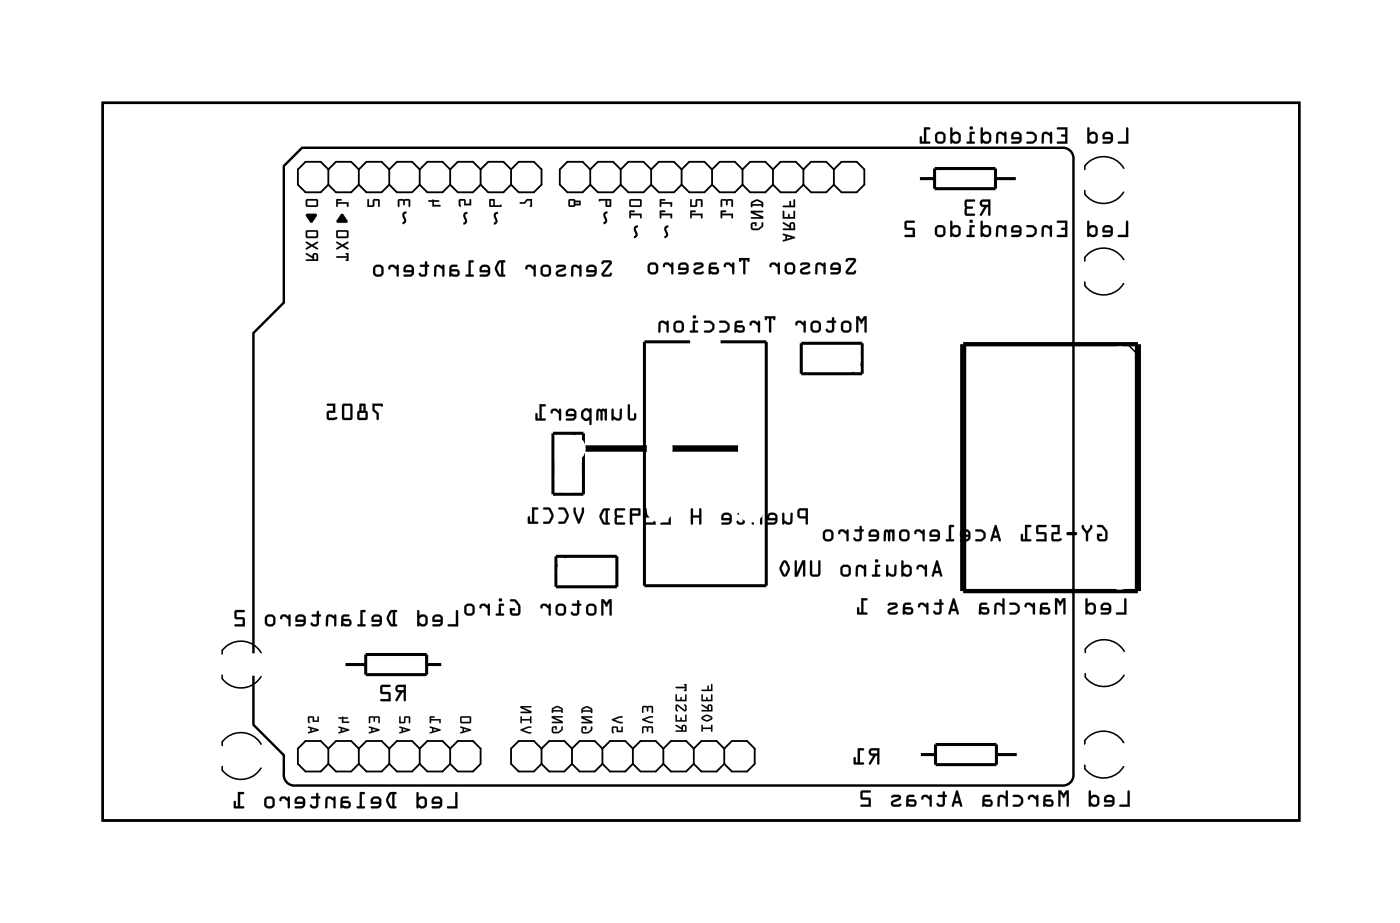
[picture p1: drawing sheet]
<svg xmlns="http://www.w3.org/2000/svg" width="117mm" height="77mm" viewBox="0 0 117 77" stroke-linecap="round" stroke-linejoin="round" font-family="sans-serif">
<path d="M8.6 8.6h99.8v59.8h-99.8zM23.7 13.8l1.5-1.5h63.3a.9 .9 0 0 1 1 1v51.2a.9 .9 0 0 1-1 1h-63.8a.9 .9 0 0 1-1-1v-1.6l-2.6-2.5v-32.7l2.6-2.5z" fill="none" stroke="#000" stroke-width=".2"/>
<path d="M8.6 8.6h99.8v59.8h-99.8z" fill="none" stroke="#000" stroke-width=".08"/>
<path d="M48.7 37.4h13" fill="none" stroke="#000" stroke-width=".53"/>
<g fill="none" stroke="#000" stroke-width=".25">
<path d="M76.6 14.9h1.4M78 14h5v1.7h-5zM83 14.9h1.9M46.1 36.1h2.6v5.1h-2.6zM57.6 28.5h-3.8v20.3h10.1v-20.3h-3.8M66.8 28.6h5.1v2.5h-5.1zM28.7 55.4h1.8M30.5 54.5h5.1v1.7h-5.1zM35.6 55.4h1.3M46.4 46.4h5.1v2.5h-5.1zM76.7 62.9h1.3M78 62h5.1v1.7h-5.1z"/>
<path d="M83.1 62.9h1.8"/>
</g>
<g fill="none" stroke="#000" stroke-width=".13">
<path d="M90.5 15.8v.4a1.95 1.95 0 0 0 3.2-.2M93.7 14a1.95 1.95 0 0 0-3.2-.2v.4M47.8 36.1l.9 .9M71.9 30.3l-.9 .8M90.5 23.5v.3a1.95 1.95 0 0 0 3.2-.2M93.7 21.6a1.95 1.95 0 0 0-3.2-.1v.3M18.5 56.2v.3a1.95 1.95 0 0 0 3.3-.1M21.8 54.4a1.95 1.95 0 0 0-3.3-.2v.3M47.3 46.4l-.9 .8M90.5 56.1v.3M93.8 56.3a1.95 1.95 0 0 1-3.3 .1M93.8 54.3a1.95 1.95 0 0 0-3.3-.2v.3"/>
<path d="M18.5 63.8v.4a1.95 1.95 0 0 0 3.3-.2M21.8 62a1.95 1.95 0 0 0-3.3-.2v.3M90.5 63.7v.3a1.95 1.95 0 0 0 3.2-.1M93.7 61.9a1.95 1.95 0 0 0-3.2-.2v.3"/>
</g>
<path d="M80.3 28.7h14.6v20.6h-14.6z" fill="none" stroke="#000" stroke-width=".43"/>
<path d="M94.1 28.7l.8 .9" fill="none" stroke="#000" stroke-width=".12"/>
<g fill="none" stroke="#000" stroke-width=".15">
<path d="M27.4 14.1v1.3M27.4 14.1l-.6-.6h-1.3l-.7 .6v1.3l.7 .6h1.3l.6-.6M27.4 15.4l.6 .6h1.3l.6-.6M27.4 14.1l.6-.6h1.3l.6 .6M29.9 14.1v1.3M29.9 15.4l.7 .6h1.2l.7-.6M29.9 14.1l.7-.6h1.2l.7 .6M32.5 14.1v1.3M32.5 15.4l.6 .6h1.3l.6-.6M32.5 14.1l.6-.6h1.3l.6 .6M35 14.1v1.3M35 15.4l.6 .6h1.3l.6-.6"/>
<path d="M35 14.1l.6-.6h1.3l.6 .6M37.5 14.1v1.3M37.5 15.4l.7 .6h1.3l.6-.6M37.5 14.1l.7-.6h1.3l.6 .6M40.1 14.1v1.3M40.1 15.4l.6 .6h1.3l.6-.6M40.1 14.1l.6-.6h1.3l.6 .6M42.6 14.1l.7-.6h1.2l.7 .6v1.3l-.7 .6h-1.2l-.7-.6M42.6 14.1v1.3M49.2 14.1l-.6-.6h-1.3l-.6 .6v1.3l.6 .6h1.3l.6-.6M49.2 15.4l.7 .6h1.2l.7-.6M49.2 14.1l.7-.6h1.2l.7 .6"/>
<path d="M49.2 14.1v1.3M51.8 15.4l.6 .6h1.3l.6-.6M51.8 14.1l.6-.6h1.3l.6 .6M51.8 14.1v1.3M54.3 15.4l.6 .6h1.3l.7-.6M54.3 14.1l.6-.6h1.3l.7 .6M54.3 14.1v1.3M56.9 15.4l.6 .6h1.3l.6-.6M56.9 14.1l.6-.6h1.3l.6 .6M56.9 14.1v1.3M59.4 15.4l.6 .6h1.3l.6-.6M59.4 14.1l.6-.6h1.3l.6 .6"/>
<path d="M59.4 14.1v1.3M61.9 15.4l.7 .6h1.2l.7-.6M61.9 14.1l.7-.6h1.2l.7 .6M61.9 14.1v1.3M64.5 15.4l.6 .6h1.3l.6-.6M64.5 14.1l.6-.6h1.3l.6 .6M64.5 14.1v1.3M67 15.4l.6 .6h1.3l.7-.6M67 14.1l.6-.6h1.3l.7 .6M67 14.1v1.3M69.6 14.1l.6-.6h1.3l.6 .6v1.3l-.6 .6h-1.3l-.6-.6M69.6 14.1v1.3"/>
<path d="M27.4 62.4l-.6-.7h-1.3l-.7 .7v1.2l.7 .7h1.3l.6-.7M27.4 62.4l.6-.7h1.3l.6 .7M27.4 62.4v1.2M27.4 63.6l.6 .7h1.3l.6-.7M29.9 62.4l.7-.7h1.2l.7 .7M29.9 62.4v1.2M29.9 63.6l.7 .7h1.2l.7-.7M32.5 62.4l.6-.7h1.3l.6 .7M32.5 63.6l.6 .7h1.3l.6-.7M32.5 62.4v1.2M35 62.4l.6-.7h1.3l.6 .7M35 63.6l.6 .7h1.3l.6-.7"/>
<path d="M35 62.4v1.2M37.5 62.4l.7-.7h1.3l.6 .7v1.2l-.6 .7h-1.3l-.7-.7M37.5 62.4v1.2M45.2 62.4l-.7-.7h-1.2l-.7 .7v1.2l.7 .7h1.2l.7-.7M45.2 62.4l.6-.7h1.3l.6 .7M45.2 63.6l.6 .7h1.3l.6-.7M45.2 62.4v1.2M47.7 62.4l.6-.7h1.3l.6 .7M47.7 63.6l.6 .7h1.3l.6-.7M47.7 62.4v1.2M50.2 62.4l.7-.7h1.3l.6 .7M50.2 63.6l.7 .7h1.3l.6-.7"/>
<path d="M50.2 62.4v1.2M52.8 62.4l.6-.7h1.3l.6 .7M52.8 63.6l.6 .7h1.3l.6-.7M52.8 62.4v1.2M55.3 62.4l.7-.7h1.2l.7 .7M55.3 63.6l.7 .7h1.2l.7-.7M55.3 62.4v1.2M57.9 62.4l.6-.7h1.3l.6 .7M57.9 63.6l.6 .7h1.3l.6-.7M57.9 62.4v1.2M60.4 62.4l.6-.7h1.3l.6 .7v1.2l-.6 .7h-1.3l-.6-.7M60.4 62.4v1.2"/>
</g>
<g fill="#000">
<path d="M25.6 17.8h.7l.1 .1-.4 .7-.5-.6zM28.1 16.6h.4v.1h-.3v.1h.9v.4h-.2v-.2h-.7v.2h-.1zM28.4 17.9h.2l.4 .5-.1 .1h-.8v-.1zM30.7 16.6h.1v.5h.3v-.5h.5l.1 .1v.5h-.2v-.5h-.3v.5h-.6zM33.2 16.6h.9l.1 .1v.5h-.1v-.5h-.3l-.1 .4-.1-.4h-.3v.5h-.1zM35.7 16.7l.4-.1 .5 .1v.1h-.4v.3h.5v.1h-.6v-.4h-.3zM38.3 16.6h.5v.4h.4v-.4h.1v.5h-.6v-.4h-.3v.4a.11 .11 0 0 1-.1 .1 .11 .11 0 0 1 0-.2zM43.4 16.9l.3-.1 .2-.2h.5v.6h-.2v-.5h-.2l-.3 .3h-.3z"/>
<path d="M25.5 16.6v.5l.1 .1h.8h.1v-.5l-.1-.1zM25.6 16.7h.8v.4h-.8z"/>
<path d="M25.5 16.6v.5l.1 .1h.8h.1v-.5l-.1-.1zM25.5 16.6h.9l.1 .1v.5h-.1h-.8l-.1-.1zM25.6 16.7h.8v.4h-.8zM25.6 16.7v.4h.8v-.4z"/>
<path d="M25.6 17.8l-.1 .2 .5 .6 .4-.7-.1-.1zM25.5 17.9l.8-.1 .1 .1-.4 .7z"/>
<path d="M28.1 16.6v.6h.1v-.2h.7v.2h.2v-.4h-.9v-.1h.3v-.1zM28.1 16.6h.4v.1h-.3v.2l.9-.1v.4h-.2v-.2h-.7v.2h-.1z"/>
<path d="M28.4 17.9l-.3 .5v.1l.8 .1 .1-.2-.4-.5zM28.4 17.9h.2l.4 .5-.1 .1h-.8v-.1z"/>
<path d="M30.7 16.6l-.1 .6h.6v-.5h.3v.5h.2v-.5l-.1-.1h-.5v.5h-.3v-.5zM30.7 16.6h.1v.5h.3v-.5h.5l.1 .1v.5h-.1l-.1-.5h-.3v.5h-.6z"/>
<path d="M33.2 16.6v.6h.1v-.5h.3l.1 .4 .1-.4h.3v.5h.1v-.5l-.1-.1zM33.2 16.6h.9l.1 .1v.5h-.1v-.5h-.3l-.1 .4-.1-.4h-.3v.5h-.1z"/>
<path d="M35.7 16.7l.1 .1h.3v.4h.7l-.1-.1h-.5v-.3h.4v-.1h-.4l-.1-.1zM35.7 16.7l.4-.1 .5 .1v.1h-.4v.3h.5v.1h-.6v-.4h-.3z"/>
<path d="M38.3 16.6v.4v.2h.2l-.1-.5h.3v.4h.6v-.5h-.1v.4h-.4v-.4zM38.3 16.6h.5v.4h.4v-.4h.1v.5h-.6v-.4h-.3v.5a.11 .11 0 0 1-.1 0 .11 .11 0 0 1 0-.2z"/>
<path d="M40.8 16.6v.6h1v-.2l-.5 .1-.1-.5zM40.9 16.7h.2v.4h-.2z"/>
<path d="M40.8 16.6v.6h1v-.2l-.1 .1h-.4l-.1-.5zM40.8 16.6h.4l.1 .5 .5-.1v.2h-1zM40.9 16.7h.2v.4h-.2zM40.9 16.7v.4h.2v-.4z"/>
<path d="M43.4 16.9v.1h.3l.3-.3h.2v.5h.2v-.6h-.5l-.2 .2zM43.4 16.9h.3l.2-.3h.5v.6h-.2v-.5h-.2l-.3 .3h-.3z"/>
<path d="M47.4 16.6v.5l.1 .1h.4l.1-.1h.4v-.4h-.4l-.1-.1zM47.5 16.7h.4v.4h-.4zM48 16.8h.3v.2h-.3z"/>
<path d="M47.4 16.6v.5l.1 .1h.4l.1-.1h.4v-.4h-.4l-.1-.1zM47.4 16.6h.5l.1 .1h.4v.4h-.4l-.1 .1h-.4l-.1-.1zM47.5 16.7h.4v.4h-.4zM47.5 16.7v.4h.4v-.4zM48 16.8h.3v.2h-.3zM48 16.8v.2h.3v-.2z"/>
<path d="M50 16.6v.2l.5-.1v.5h.5l-.1-.6zM50.6 16.7h.2v.4h-.2z"/>
<path d="M50 16.6v.2l.5-.1v.5h.5l-.1-.6zM50 16.6h.9l.1 .6h-.5v-.5l-.5 .1zM50.6 16.7h.2v.4h-.2zM50.6 16.7v.4h.2v-.4z"/>
<path d="M52.5 17.6v.6h.1v-.3h.8v.3h.1v-.4h-.9v-.1h.3l.1-.1zM52.5 16.6v.5l.1 .1h.8h.1v-.5l-.1-.1zM52.6 16.7h.8v.4h-.8z"/>
<path d="M52.5 17.6v.6h.1v-.3h.8v.3h.1v-.4h-.9v-.1h.3l.1-.1zM52.5 17.6h.4v.1h-.3v.1h.9v.4h-.1v-.3h-.8v.3h-.1zM52.5 16.6v.5l.1 .1 .8 .1 .1-.1v-.5l-.1-.1zM52.5 16.6h.9l.1 .1v.5h-.1h-.8l-.1-.1zM52.6 16.7h.8v.4h-.8zM52.6 16.7v.4h.8v-.4z"/>
<path d="M55 17.6l.1 .6h.1v-.3h.7v.3h.2v-.4h-.9v-.1h.3v-.1zM55 16.6l.1 .6h.1v-.2h.7v.2h.2v-.4h-.9v-.1h.3v-.1z"/>
<path d="M55 17.6l.1 .6h.1v-.3h.7v.3h.2v-.4h-.9v-.1h.3v-.1zM55 17.6h.5v.1h-.3v.1h.9l-.1 .4h-.1v-.3h-.7l-.1 .3zM55 16.6l.1 .6h.1v-.2h.7v.2h.2v-.4h-.9v-.1h.3v-.1zM55 16.6h.5v.1h-.3v.2l.9-.1-.1 .4h-.1v-.2h-.7l-.1 .2z"/>
<path d="M57.6 17.6v.6h.1v-.3h.8v.3h.1v-.4h-.9v-.1h.3v-.1zM57.6 16.6v.6h.5v-.5h.4v.5h.1v-.5l-.1-.1h-.4l-.1 .5h-.3v-.5z"/>
<path d="M57.6 17.6v.6h.1v-.3h.8v.3h.1v-.4h-.9v-.1h.3v-.1zM57.6 17.6h.4v.1h-.3v.1h.9v.4h-.1v-.3h-.8v.3h-.1zM57.6 16.6v.7l.5-.1v-.5h.4v.5h.1v-.5l-.1-.1h-.5v.5h-.3v-.5zM57.6 16.6h.1v.5h.3l.1-.5h.4l.1 .1v.5h-.1v-.5h-.4v.5h-.5z"/>
<path d="M60.1 17.6v.6h.1v-.3h.8v.3h.1v-.4h-.9v-.1h.3l.1-.1zM60.1 16.6v.6h.1v-.5h.3l.1 .4 .1-.4h.3v.5h.1v-.5v-.1z"/>
<path d="M60.1 17.6v.6h.1v-.3h.8v.3h.1v-.4h-.9v-.1h.3l.1-.1zM60.1 17.6h.5l-.1 .1h-.3v.1h.9v.4h-.1v-.3h-.8v.3h-.1zM60.1 16.6v.6h.1v-.5h.3l.1 .4 .1-.4h.3v.5h.1v-.5v-.1zM60.1 16.6h1v.1v.5h-.1v-.5h-.3l-.1 .4-.1-.4h-.3v.5h-.1z"/>
<path d="M62.7 18.6l-.1 .4 .1 .2a.65 .65 0 0 0 1-.6l-.2-.1v.3l-.2 .2h-.5v-.3l.2-.1v.2h.1v-.3zM62.6 17.6v.1l.8 .4h-.7v.1h1v-.2l-.8-.3h.7v-.1zM62.7 16.8l-.1 .4 .1 .1 .1-.2h.7l.1 .2v-.4a.6 .6 0 0 0-.9-.1zM62.8 16.9l.3-.2 .4 .2v.1h-.7z"/>
<path d="M62.7 18.6l-.1 .4 .1 .2h.6l.3-.3 .1-.3-.1-.1-.1 .3-.2 .2h-.5v-.3l.2-.1v.2h.1v-.3zM62.7 18.6l.4-.1v.3l-.1-.2-.2 .1v.3h.4l.3-.2v-.2l.1-.1v.4a.68 .68 0 0 1-1 .1zM62.6 17.6v.1l.8 .4h-.7v.1h1v-.2l-.8-.3h.7v-.1zM62.6 17.6h1v.1h-.8l.9 .3v.2h-1v-.1h.8l-.9-.4zM62.7 16.8l-.1 .2 .1 .3 .1-.2h.7v.2l.2-.1-.1-.4-.3-.2h-.2zM62.7 16.8l.3-.2h.3l.3 .3v.3h-.1v-.1h-.7l-.1 .2zM62.8 16.9l.3-.1 .4 .1v.1h-.7zM62.8 16.9v.1h.7v-.1l-.3-.2z"/>
<path d="M81.8 16.7a.32 .32 0 0 0-.1 .4 .32 .32 0 0 0 .4 .1l-.4 .7 .2 .1 .4-.8h.1v.7l.1 .1 .1-1.4zM81.9 16.8h.5v.3h-.4zM80.5 16.7v1.2l.1 .1h.7v-.2h-.7l.1-.4h.4l.1-.1-.1-.1h-.4l-.1-.4h.6l.1-.1z"/>
<path d="M81.8 16.7a.32 .32 0 0 0-.1 .4 .32 .32 0 0 0 .4 .1l-.4 .6a.11 .11 0 0 0 .1 .2 .1 .1 0 0 0 .1-.1l.4-.7h.1v.7a.1 .1 0 0 0 .1 .1 .1 .1 0 0 0 .1-.1v-1.3h-.6zM81.8 16.7l.8-.1-.1 1.4-.1-.1v-.7h-.1l-.4 .7h-.2l.4-.7a.31 .31 0 0 1-.3-.1 .31 .31 0 0 1 0-.4zM81.9 16.8h.5v.3h-.4zM81.9 16.8l.1 .3h.4v-.3zM80.5 16.7v1.2l.1 .1h.6a.1 .1 0 0 0 .1-.1 .1 .1 0 0 0-.1-.1h-.6l.1-.4h.4a.1 .1 0 0 0 .1-.1 .1 .1 0 0 0-.1-.1h-.4l-.1-.4h.6a.1 .1 0 0 0 .1-.1 .1 .1 0 0 0-.1-.1zM80.5 16.7h.8l-.1 .1h-.6l.1 .4h.4v.1v.1h-.4l-.1 .4h.7v.2h-.7l-.1-.1z"/>
<path d="M93.9 18.4v1.2h-.6v.1h.8v-1.2zM92 18.9v.2v.3h.6l-.1 .2h-.5v.1h.7l.1-.3v-.5l-.3-.1h-.3zM92.2 19l.3-.1 .1 .3h-.5zM90.7 18.4v1.3h.1l.1-.1 .1 .1h.3l.2-.2v-.6l-.3-.1-.3 .1v-.5zM90.9 19.1l.2-.2 .2 .1v.5l-.2 .1-.2-.2zM88.2 18.4v.2h.6v.4h-.3v.1l.3 .1v.4h-.6l-.1 .1h.9v-1.3zM87 18.8l-.1 .2v.7h.1l.1-.7 .1-.1 .4 .2v.6h.1v-.9h-.1v.1l-.3-.1zM85.6 18.8l.1 .1h.4l.2 .2v.3l-.2 .2h-.5l.1 .1h.4a.5 .5 0 0 0 .4-.4 .5 .5 0 0 0-.4-.5zM84.4 18.9l-.1 .2 .1 .3h.6l-.1 .2h-.5v.1h.6l.2-.3-.1-.5-.2-.1h-.3zM84.6 19l.3-.1 .1 .3h-.5zM83.2 18.8l-.1 .2v.7h.1l.1-.7v-.1l.5 .2v.6h.1v-.9h-.1v.1l-.4-.1zM81.8 18.4v1.3h.1l.1-.1 .2 .1h.2l.2-.2v-.6l-.3-.1-.3 .1v-.5zM82 19.1l.2-.2 .2 .1 .1 .5-.3 .1-.2-.2zM80.9 18.8v.8h-.2l-.1 .1h.7v-.1h-.3v-.7h.3v-.1zM80.9 18.4a.14 .14 0 0 0 .2 0 .14 .14 0 0 0-.2 0zM79.3 18.4v1.3h.1v-.1l.2 .1h.3l.2-.2v-.6l-.3-.1-.4 .1v-.5zM79.5 19.1l.1-.2 .3 .1v.5l-.3 .1-.1-.2zM77.9 19.2a.5 .5 0 0 0 1 0 .5 .5 0 0 0-1 0zM78.2 19l.3-.1 .2 .1v.5l-.1 .1h-.3l-.1-.1zM75.5 18.4v.6l.1 .2h.5v.4h-.6l-.1 .1h.9v-.7h-.7v-.4h.6l.1-.2z"/>
<path d="M93.9 10.6v1.2h-.6v.2h.8v-1.3zM92.1 11.1l-.1 .2v.3l.7 .1-.2 .1h-.5v.1h.7l.1-.2v-.6l-.3-.1h-.3zM92.2 11.2h.3l.2 .2h-.6zM90.7 10.6v1.3l.1 .1 .1-.1 .2 .1 .2-.1 .2-.1v-.6l-.3-.2-.3 .1v-.4zM90.9 11.3l.2-.1h.2l.1 .5-.3 .1-.2-.2zM88.2 10.6v.2h.6v.4h-.2l-.1 .1 .1 .1h.2v.4h-.6v.1l.8 .1v-1.4zM87 11.1l-.1 .1v.7h.1l.1-.7h.1l.4 .1v.6h.1v-.9h-.1v.1l-.3-.1zM85.6 11l.1 .1 .4 .1 .2 .1v.3l-.2 .2h-.5l.1 .2h.4a.5 .5 0 0 0 .4-.5 .5 .5 0 0 0-.4-.5zM84.4 11.1l-.1 .2 .1 .3 .6 .1-.1 .1h-.5v.1h.6l.2-.2v-.6l-.3-.1h-.3zM84.6 11.2h.3l.1 .2h-.5zM83.2 11.1l-.1 .1v.7h.1l.1-.7h.1l.4 .1v.6h.1v-.9h-.1v.1l-.3-.1zM81.8 10.6v1.3l.1 .1 .1-.1 .2 .1 .3-.1 .1-.1v-.6l-.3-.2-.3 .1v-.4zM82 11.3l.2-.1h.2l.1 .5-.3 .1-.2-.2zM80.9 11v.8h-.2l-.1 .1 .7 .1v-.2h-.2v-.6l.2-.1v-.1zM80.9 10.7a.14 .14 0 0 0 .2 0 .14 .14 0 0 0-.2 0zM79.3 10.6v1.3l.1 .1v-.1l.2 .1 .3-.1 .2-.1v-.6l-.3-.2-.4 .1v-.4zM79.5 11.3l.1-.1h.3v.5l-.3 .1-.1-.2zM77.9 11.5a.5 .5 0 0 0 1 0 .5 .5 0 0 0-1 0zM78.2 11.2h.4l.1 .1v.4l-.1 .1h-.3l-.1-.1zM77.1 10.6v1.2h-.2v-.4h-.1l-.1 .5 .8 .1v-.2h-.3v-1h.3l.1-.1z"/>
<path d="M93.9 18.4v1.2h-.6a.1 .1 0 0 0-.1 .1 .1 .1 0 0 0 .1 .1h.8v-1.3zM93.9 18.4l.2 .1v1.2h-.8v-.1h.6zM92 18.9l-.1 .2 .1 .3h.6l-.1 .2h-.5a.1 .1 0 0 0-.1 .1 .1 .1 0 0 0 .1 .1h.5l.2-.1 .1-.2v-.4l-.2-.3h-.4zM92 18.9l.2-.1h.3l.3 .1v.5l-.2 .3h-.6v-.1h.5l.2-.2-.7-.1v-.2zM92.2 19h.3l.1 .2h-.5zM92.2 19l-.1 .2h.6l-.2-.3zM90.7 18.4v1.3a.1 .1 0 0 0 .1 .1 .11 .11 0 0 0 .1-.2l.2 .2 .4-.2 .1-.2v-.4l-.4-.3-.3 .2v-.5zM90.7 18.4h.1v.5l.4-.1 .3 .1v.6l-.2 .2h-.3l-.2-.1v.1h-.1zM90.9 19.1l.2-.2 .2 .1v.5l-.3 .1-.1-.2zM90.9 19.1v.3l.2 .2 .2-.1v-.5l-.2-.1zM88.2 18.4v.2h.6v.4h-.2a.1 .1 0 0 0-.1 .1 .1 .1 0 0 0 .1 .1h.2v.4h-.6a.1 .1 0 0 0-.1 .1 .1 .1 0 0 0 .1 .1h.8v-1.4zM88.2 18.4h.8v1.3h-.8v-.1h.6v-.5h-.3v-.1h.3v-.4l-.6-.1zM87 18.8l-.1 .9a.09 .09 0 0 0 .1 .1 .09 .09 0 0 0 0-.1l.1-.7 .2-.1 .3 .2v.6a.1 .1 0 0 0 .1 .1 .1 .1 0 0 0 0-.1v-.9a.1 .1 0 0 0-.1 0 .1 .1 0 0 0 0 .1l-.3-.2zM87 18.8h.3l.3 .1v-.1h.1v.9h-.1v-.6l-.3-.2-.2 .1-.1 .7h-.1v-.7zM85.6 18.8l.1 .1h.4l.2 .2v.3l-.2 .1-.4 .1a.1 .1 0 0 0-.1 .1 .1 .1 0 0 0 .1 .1l.5-.1a.49 .49 0 0 0 .1-.8l-.2-.1zM85.6 18.8h.5l.3 .1 .1 .2-.1 .5-.3 .1h-.5l.1-.1h.4l.2-.2v-.3l-.2-.2h-.4zM84.4 18.9l-.1 .2 .1 .3h.6l-.1 .2h-.5a.1 .1 0 0 0-.1 .1 .1 .1 0 0 0 .1 .1h.5l.2-.1 .1-.2v-.4l-.2-.3h-.4zM84.4 18.9l.2-.1h.3l.2 .1 .1 .5-.2 .3h-.6v-.1h.5l.1-.2-.6-.1-.1-.2zM84.6 19h.3l.1 .2h-.5zM84.6 19l-.1 .2h.5l-.1-.3zM83.2 18.8l-.1 .9a.09 .09 0 0 0 0 .1 .09 .09 0 0 0 .1-.1l.1-.7 .2-.1 .3 .2-.1 .6a.1 .1 0 0 0 .1 .1 .1 .1 0 0 0 .1-.1v-.9a.1 .1 0 0 0-.1 0 .1 .1 0 0 0 0 .1l-.4-.2zM83.2 18.8h.2l.4 .1v-.1h.1v.9h-.1v-.6l-.3-.2-.2 .1-.1 .7h-.1v-.7zM81.8 18.4v1.3a.1 .1 0 0 0 .1 .1 .11 .11 0 0 0 .1-.2l.2 .2 .4-.2 .1-.2v-.4l-.4-.3-.3 .2v-.5zM81.8 18.4h.2v.5l.3-.1 .3 .1v.6l-.2 .2h-.2l-.2-.1-.1 .1h-.1zM82 19.1l.2-.2 .3 .1-.1 .5-.3 .1-.1-.2zM82 19.1v.3l.2 .2 .3-.1-.1-.5-.2-.1zM80.9 18.8v.8h-.2a.1 .1 0 0 0-.1 .1 .1 .1 0 0 0 .1 .1h.5a.1 .1 0 0 0 .1-.1 .1 .1 0 0 0-.1-.1h-.2v-.7h.2a.1 .1 0 0 0 .1-.1 .1 .1 0 0 0-.1-.1zM80.9 18.8h.4l-.1 .1h-.2v.7h.3l-.1 .1h-.6l.1-.1h.2zM80.9 18.4a.15 .15 0 0 0 .2 0 .15 .15 0 0 0-.2 0zM80.9 18.4a.13 .13 0 0 1 .2 0 .13 .13 0 0 1-.2 0zM79.3 18.4l-.1 1.3a.11 .11 0 0 0 .2 .1 .1 .1 0 0 0 0-.2l.3 .2 .3-.2 .1-.2v-.4l-.3-.3-.4 .2v-.5zM79.3 18.4h.1v.5l.4-.1 .3 .1v.6l-.2 .2h-.3l-.2-.1v.1h-.1zM79.5 19.1l.1-.2 .3 .1v.5l-.3 .1-.2-.2zM79.5 19.1v.3l.2 .2 .2-.1v-.5l-.3-.1zM77.9 19.3a.51 .51 0 0 0 1 0 .51 .51 0 0 0-1 0zM77.9 19.3a.5 .5 0 0 1 1 0 .5 .5 0 0 1-1 0zM78.2 19l.3-.1 .1 .1 .1 .5h-.1h-.4zM78.2 19v.5l.1 .1h.3l.1-.1v-.5l-.1-.1zM75.5 18.4v.7l.6 .1v.4h-.6a.1 .1 0 0 0-.1 .1 .1 .1 0 0 0 .1 .1h.8v-.8h-.7v-.4h.6a.1 .1 0 0 0 .1-.1 .1 .1 0 0 0-.1-.1zM75.5 18.4h.8l-.1 .2h-.6v.4h.7v.7h-.8v-.1h.6v-.5h-.5l-.1-.1z"/>
<path d="M93.9 10.6v1.2h-.6a.1 .1 0 0 0-.1 .1 .1 .1 0 0 0 .1 .1h.8v-1.3zM94 10.6l.1 .1v1.3h-.8v-.2h.6zM92 11.1v.2v.3h.7l-.2 .2h-.5a.1 .1 0 0 0 0 .1 .1 .1 0 0 0 0 .1h.5l.2-.1 .1-.1v-.5l-.2-.3h-.4zM92.1 11.1l.1-.1h.3l.3 .1v.6l-.1 .2h-.7v-.1h.5l.2-.1v-.1h-.7v-.3zM92.2 11.2h.3l.2 .2h-.6zM92.2 11.2l-.1 .2h.6l-.1-.2zM90.7 10.6v1.3a.1 .1 0 0 0 .1 .1 .1 .1 0 0 0 .1-.1l.2 .1 .4-.1 .1-.2v-.5l-.4-.2-.3 .1v-.4zM90.7 10.6l.2 .1v.4l.3-.1 .3 .2v.6l-.2 .1-.2 .1-.2-.2-.1 .2-.1-.1zM90.9 11.3l.2-.1h.3l-.1 .5-.3 .1-.1-.2zM90.9 11.3v.4l.2 .1 .3-.1-.1-.5h-.2zM88.2 10.6v.2h.6v.4h-.2a.1 .1 0 0 0-.1 .1 .1 .1 0 0 0 .1 .1h.2v.4h-.6a.1 .1 0 0 0-.1 .1 .1 .1 0 0 0 .1 .1h.8v-1.4zM88.2 10.6h.8v1.4l-.8-.1v-.1h.7v-.4h-.3l-.1-.1 .1-.1h.3v-.4h-.7zM87 11l-.1 .9a.09 .09 0 0 0 .1 .1 .09 .09 0 0 0 .1-.1v-.7h.2l.3 .1v.6a.1 .1 0 0 0 .1 .1 .1 .1 0 0 0 .1-.1v-.8a.11 .11 0 0 0-.2-.1 .1 .1 0 0 0 0 .1l-.3-.1zM87 11.1l.3-.1 .3 .1v-.1h.1v.9h-.1v-.6l-.3-.2-.2 .1-.1 .7h-.1v-.7zM85.6 11l.1 .2h.4l.2 .2v.2l-.2 .2h-.4a.1 .1 0 0 0-.1 .1 .1 .1 0 0 0 .1 .1l.5-.1a.49 .49 0 0 0 .1-.8l-.2-.1zM85.6 11h.5l.3 .2 .1 .2-.1 .4-.2 .1h-.6l.1-.1h.4l.2-.2v-.3l-.2-.1-.4-.1zM84.4 11.1l-.1 .2 .1 .3h.6l-.1 .2h-.5a.1 .1 0 0 0-.1 .1 .1 .1 0 0 0 .1 .1h.5l.2-.1 .1-.1v-.5l-.2-.3h-.4zM84.4 11.1l.2-.1h.3l.2 .1 .1 .6-.2 .2h-.6v-.1h.5l.1-.1v-.1h-.6l-.1-.3zM84.6 11.2h.3l.1 .2h-.5zM84.6 11.2l-.1 .2h.5l-.1-.2zM83.2 11l-.1 .9a.09 .09 0 0 0 .1 .1 .09 .09 0 0 0 0-.1l.1-.7h.2l.3 .1v.6a.1 .1 0 0 0 .1 .1 .1 .1 0 0 0 0-.1v-.8a.1 .1 0 0 0-.1-.1 .1 .1 0 0 0 0 .1l-.3-.1zM83.2 11.1l.3-.1 .3 .1v-.1h.1v.9h-.1v-.6l-.3-.2-.2 .1-.1 .7h-.1v-.7zM81.8 10.6v1.3a.1 .1 0 0 0 .1 .1 .1 .1 0 0 0 .1-.1l.2 .1 .4-.1 .1-.2v-.5l-.4-.2-.3 .1v-.4zM81.8 10.6l.2 .1v.4l.3-.1 .3 .2v.6l-.1 .1-.3 .1-.2-.2-.1 .2-.1-.1zM82 11.3l.2-.1h.3v.5l-.3 .1-.2-.2zM82 11.3v.4l.2 .1 .3-.1-.1-.5h-.2zM80.9 11v.8h-.2a.1 .1 0 0 0-.1 .1 .1 .1 0 0 0 .1 .1h.5a.1 .1 0 0 0 .1-.1 .1 .1 0 0 0-.1-.1h-.1v-.6h.1a.1 .1 0 0 0 .1-.1 .1 .1 0 0 0-.1-.1zM80.9 11h.4v.1h-.3v.7h.3v.2l-.7-.1 .1-.1h.2zM80.9 10.7a.15 .15 0 0 0 .3 0 .15 .15 0 0 0-.3 0zM80.9 10.7a.13 .13 0 0 1 .2 0 .13 .13 0 0 1-.2 0zM79.3 10.6v1.3a.1 .1 0 0 0 .1 .1 .1 .1 0 0 0 0-.1l.3 .1 .3-.1 .1-.2v-.5l-.3-.2-.4 .1v-.4zM79.3 10.6l.1 .1v.4l.4-.1 .3 .2v.6l-.2 .1-.3 .1-.2-.2v.2l-.1-.1zM79.5 11.3l.1-.1h.3v.5l-.3 .1-.1-.2zM79.5 11.3v.4l.2 .1 .2-.1v-.5h-.3zM77.9 11.5a.51 .51 0 0 0 1 0 .51 .51 0 0 0-1 0zM77.9 11.5a.5 .5 0 0 1 1 0 .5 .5 0 0 1-1 0zM78.2 11.2h.3h.2v.5l-.1 .1-.4-.1zM78.2 11.2v.5l.1 .1h.3l.1-.1v-.4l-.1-.1zM77.1 10.6v1.2h-.2v-.4a.1 .1 0 0 0-.1-.1 .1 .1 0 0 0-.1 .1v.6h.8a.1 .1 0 0 0 .1-.1 .1 .1 0 0 0-.1-.1h-.3v-1h.3a.1 .1 0 0 0 .1-.1 .1 .1 0 0 0-.1-.1zM77.1 10.6l.5 .1-.1 .1h-.3v1h.3v.2l-.8-.1 .1-.5h.1v.4h.2z"/>
<path d="M25.5 21.1v.1l.6 .3v.1h-.6l.1 .1h.9v-.4a.24 .24 0 0 0-.2-.2 .24 .24 0 0 0-.2 .3zM26.2 21.2l.2 .1v.3h-.2zM25.5 20.1v.2l.4 .2-.4 .2v.1l.5-.3 .4 .3 .1-.1-.4-.2 .4-.2v-.2l-.5 .3zM25.5 19.2v.5l.1 .1h.8h.1v-.5l-.1-.1zM25.6 19.3h.8v.4h-.8z"/>
<path d="M25.5 21.1v.1l.6 .3v.1h-.6l.1 .1h.9v-.4a.24 .24 0 0 0-.2-.2 .24 .24 0 0 0-.2 .3zM25.5 21.1l.6 .3a.23 .23 0 0 1 .1-.3 .23 .23 0 0 1 .3 .2v.4h-.9l-.1-.1h.6v-.1l-.6-.3zM26.2 21.2l.2 .1v.3h-.2zM26.2 21.2v.4h.2v-.3zM25.5 20.1v.2l.4 .2-.4 .2v.1l.5-.3 .4 .3h.1l-.4-.3 .4-.2v-.2l-.5 .3zM25.5 20.2l.5 .2 .5-.3v.2l-.4 .2 .4 .2-.1 .1-.4-.3-.5 .3v-.1l.4-.2-.4-.2zM25.5 19.2v.5l.1 .1h.8h.1v-.5l-.1-.1zM25.5 19.2h.9l.1 .1v.5h-.1h-.8l-.1-.1zM25.6 19.3h.8v.4h-.8zM25.6 19.3v.4h.8v-.4z"/>
<path d="M28.1 21.4v.1h.8l-.1 .2h.3v-.6h-.3l.1 .2zM28.1 20.1v.2l.3 .2-.3 .2v.1l.5-.3 .4 .3 .1-.1-.4-.2 .3-.2v-.2l-.4 .3zM28.1 19.2l-.1 .5 .1 .1h.8h.2v-.5l-.1-.1zM28.2 19.3h.7v.4h-.7z"/>
<path d="M28.1 21.4v.1h.8l-.1 .2h.3v-.6h-.3l.1 .2zM28.1 21.4h.8v-.2l-.1-.1h.3v.6h-.3l.1-.1v-.1h-.8zM28.1 20.1v.2l.3 .2-.3 .2v.1l.5-.3 .4 .3h.1l-.4-.3 .3-.2v-.2l-.4 .3zM28.1 20.2l.5 .2 .4-.3v.2l-.3 .2 .4 .2-.1 .1-.4-.3-.5 .3v-.1l.3-.2-.3-.2zM28.1 19.2l-.1 .5 .1 .1h.8h.2v-.5l-.1-.1zM28.1 19.2h.9l.1 .1v.5h-.2h-.8l-.1-.1zM28.2 19.3h.7v.4h-.7zM28.2 19.3v.4h.7v-.4z"/>
<path d="M31.1 33.6v.6l.3 .3v.4l.1 .1 .1-.6-.4-.3v-.3h.6v.1l.1-.2zM30 33.7v.5l-.2 .2v.5l.2 .1h.6l.1-.2v-.4l-.2-.2v-.5zM30 34.4h.5v.4h-.5zM30.1 33.8h.2v.4h-.2zM28.6 33.7l-.1 1.2 .2 .1h.6l.1-.2v-1.1l-.2-.1zM28.7 33.8h.5v1h-.5zM27.3 33.7v.1h.5v.4l-.5 .1v.6l.1 .1h.4a.15 .15 0 0 0 .2 0 .15 .15 0 0 0 0-.2h-.6v-.4h.6v-.8z"/>
<path d="M31.1 33.6v.6l.3 .3v.4a.1 .1 0 0 0 .1 .1 .1 .1 0 0 0 .1-.1v-.5l-.4-.3v-.3h.6v.1l.1-.2zM31.1 33.6l.8 .1-.1 .2v-.1h-.6v.3l.4 .3-.1 .6-.1-.1v-.4l-.3-.3zM30 33.7v.5l-.2 .2v.5l.2 .1h.6l.1-.2v-.4l-.2-.2v-.5zM30 33.7h.5v.5l.2 .2v.4l-.1 .2h-.6l-.2-.1v-.5l.2-.2zM30 34.4h.5v.4h-.5zM30 34.4v.4h.5v-.4zM30.1 33.8h.2v.4h-.2zM30.1 33.8v.4h.2v-.4zM28.6 33.7l-.1 1.2 .2 .1h.6l.1-.2v-1.1l-.2-.1zM28.6 33.7l.6-.1 .2 .1v1.1l-.1 .2h-.6l-.2-.1zM28.7 33.8h.5v1h-.5zM28.7 33.8v1h.5v-1zM27.3 33.7v.1h.5v.4l-.5 .1v.6l.1 .1 .7-.1a.1 .1 0 0 0 0-.1 .1 .1 0 0 0-.1-.1l-.6 .1v-.4h.6v-.8zM27.3 33.7l.7-.1v.8h-.6v.4h.6h.1v.1l-.7 .1-.1-.1v-.6l.5-.1v-.4h-.5z"/>
<path d="M50.2 21.8v.1v.1l.2-.1h.5l-.7 .8v.2l.2 .2 .5-.1 .1-.1v-.2l-.2 .2h-.5l.7-.9v-.2l-.2-.1zM49 22.2l-.1 .2v.3h.7l-.1 .2h-.5l-.1 .1h.7l.2-.3-.1-.5-.3-.1h-.2zM49.1 22.3l.4-.1 .1 .3h-.5zM47.7 22.1l-.1 .2 .1 .7h.1v-.7l.1-.1 .4 .2v.6h.2v-.9h-.2v.1l-.3-.1zM46.4 22.2a.12 .12 0 0 0 .1 .1 .12 .12 0 0 0 .1-.1l.4 .1-.5 .2a.27 .27 0 0 0-.1 .3 .27 .27 0 0 0 .2 .3l.6-.1v-.2l-.2 .1-.5-.1 .1-.1 .5-.2a.22 .22 0 0 0 .1-.3 .22 .22 0 0 0-.2-.1h-.4zM45 22.6a.5 .5 0 0 0 1 0 .5 .5 0 0 0-1 0zM45.3 22.3l.4-.1 .1 .1v.5l-.1 .1h-.3l-.1-.1zM43.9 22.1l-.1 .2a.11 .11 0 0 0 .1 .2 .11 .11 0 0 0 .1-.2l.2-.1 .3 .3v.5h.2v-.9h-.2v.2l-.2-.2zM41.5 21.8a.81 .81 0 0 0 0 1.2l.6 .1v-.1l-.1-.1v-1l.1-.1v-.1h-.4zM41.7 21.9h.1v1l-.1-.1-.2-.4zM40.1 22.2l-.1 .2v.3h.7l-.1 .2h-.5l-.1 .1h.7l.2-.3-.1-.5-.2-.1h-.3zM40.2 22.3l.4-.1 .1 .3h-.5zM39.1 21.7v1.2h-.2l-.1 .1h.7v-.1h-.2v-1h.2v-.2zM37.6 22.1l-.1 .9 .6 .1a.31 .31 0 0 0 .2-.4 .31 .31 0 0 0-.2-.3h-.4v-.1v-.1h.4v-.1zM37.7 22.6h.4l.1 .2-.4 .1-.1-.1zM36.3 22.1l-.1 .2v.7h.2v-.7l.1-.1 .4 .2v.6h.1v-.9h-.1v.1l-.3-.1zM35 22.1l.1 .1h.3v.6l-.2 .1-.2-.2-.1 .1a.35 .35 0 0 0 .4 .3 .35 .35 0 0 0 .3-.3v-.6l.2-.1h-.2v-.3h-.1l-.1 .3zM33.7 22.2v.2v.3h.6l-.1 .2h-.5v.1h.7l.1-.3v-.5l-.3-.1h-.3zM33.9 22.3l.3-.1 .1 .3h-.5zM32.5 22.1l-.1 .2a.11 .11 0 0 0 .1 .2 .11 .11 0 0 0 .1-.2l.2-.1 .3 .3v.5h.1v-.9h-.1v.2l-.3-.2zM31 22.6a.5 .5 0 0 0 1 0 .5 .5 0 0 0-1 0zM31.3 22.3l.4-.1 .1 .1v.5l-.1 .1h-.3l-.1-.1z"/>
<path d="M50.2 21.8v.1a.13 .13 0 0 0 .1 .1 .13 .13 0 0 0 .1-.1h.5l-.7 .8a.21 .21 0 0 0 0 .2 .21 .21 0 0 0 .2 .2l.5-.1 .1-.2a.13 .13 0 0 0-.1-.1 .13 .13 0 0 0-.1 .2h-.5l.7-.9a.21 .21 0 0 0-.2-.3zM50.2 21.8l.6-.1a.2 .2 0 0 1 .2 .3l-.7 .8 .5 .1 .2-.2v.3h-.7l-.1-.2 .7-.9h-.5l-.2 .1zM49 22.2l-.1 .2v.3h.7l-.1 .2h-.5a.1 .1 0 0 0-.1 .1 .1 .1 0 0 0 .1 .1h.5l.1-.1 .2-.1v-.5l-.3-.3h-.3zM49 22.2l.2-.1h.2l.3 .1 .1 .5-.2 .3h-.7l.1-.1h.5l.1-.2-.7-.1v-.2zM49.1 22.3h.4l.1 .2h-.5zM49.1 22.3v.2h.5l-.1-.3zM47.7 22.1l-.1 .9a.09 .09 0 0 0 .1 .1 .09 .09 0 0 0 .1-.1v-.7l.2-.1 .3 .2v.6a.1 .1 0 0 0 .1 .1 .1 .1 0 0 0 .1-.1v-.9a.1 .1 0 0 0-.1 0 .1 .1 0 0 0-.1 .1l-.3-.1zM47.7 22.1h.3l.3 .1 .1-.1h.1v.9h-.2v-.6l-.3-.2-.2 .1v.7h-.1l-.1-.7zM46.4 22.2a.12 .12 0 0 0 .1 .1 .12 .12 0 0 0 .1-.1l.4 .1-.5 .2a.28 .28 0 0 0-.1 .3 .28 .28 0 0 0 .2 .3l.6-.1a.12 .12 0 0 0-.1-.2 .12 .12 0 0 0-.1 .1h-.4l-.1-.1 .7-.4v-.2l-.1-.1a.71 .71 0 0 0-.7 .1zM46.4 22.2l.2-.1h.4a.22 .22 0 0 1 .2 .1 .22 .22 0 0 1-.1 .3l-.5 .2-.1 .1 .5 .1 .2-.1v.2h-.2h-.5l-.1-.1v-.3l.6-.3-.4-.1a.11 .11 0 0 1-.2 .1 .09 .09 0 0 1 0-.1zM45 22.6a.51 .51 0 0 0 1 0 .51 .51 0 0 0-1 0zM45 22.6a.5 .5 0 0 1 1 0 .5 .5 0 0 1-1 0zM45.3 22.3l.3-.1 .1 .1 .1 .5h-.1h-.4zM45.3 22.3v.5l.1 .1h.3l.1-.1v-.5l-.1-.1zM43.9 22.1l-.1 .2a.11 .11 0 0 0 .1 .2 .11 .11 0 0 0 .1-.2l.2-.1 .3 .3v.5a.1 .1 0 0 0 .1 .1 .1 .1 0 0 0 .1-.1v-.9a.1 .1 0 0 0-.1 0 .1 .1 0 0 0-.1 0v.2l-.2-.2zM43.9 22.1h.4l.2 .2v-.2h.2v.9h-.2v-.5l-.3-.3h-.2l-.1 .2zM41.5 21.8l-.2 .5v.3l.3 .4 .5 .1a.1 .1 0 0 0 .1-.1 .1 .1 0 0 0-.1-.1h-.1v-1h.1a.1 .1 0 0 0 .1-.1 .1 .1 0 0 0-.1-.1zM41.5 21.8l.2-.1h.4v.2h-.1v1h.1v.1h-.5l-.3-.5v-.3zM41.7 21.9h.1v1l-.1-.1-.2-.4zM41.7 21.9l-.3 .5 .2 .4 .2 .1v-1zM40.1 22.2l-.1 .2v.3h.7l-.1 .2h-.5a.1 .1 0 0 0-.1 .1 .1 .1 0 0 0 .1 .1h.5l.2-.1 .1-.1v-.5l-.3-.3h-.3zM40.1 22.2l.2-.1h.3l.2 .1 .1 .5-.2 .3h-.7l.1-.1h.5l.1-.2-.7-.1v-.2zM40.2 22.3h.4l.1 .2h-.5zM40.2 22.3v.2h.5l-.1-.3zM39.1 21.7v1.2h-.2a.1 .1 0 0 0-.1 .1 .1 .1 0 0 0 .1 .1h.5a.1 .1 0 0 0 .1-.1 .1 .1 0 0 0-.1-.1h-.1v-1h.1a.1 .1 0 0 0 .1-.1 .1 .1 0 0 0-.1-.1zM39.1 21.7h.4v.2h-.2v1h.2v.1h-.7l.1-.1h.2zM37.6 22.1l-.1 .9a.09 .09 0 0 0 .1 .1 .09 .09 0 0 0 0-.1l.5 .1a.32 .32 0 0 0 .2-.4 .32 .32 0 0 0-.2-.3h-.4v-.2h.4a.1 .1 0 0 0 .1-.1 .1 .1 0 0 0-.1 0zM37.6 22.1h.5v.1h-.4v.1v.2l.4-.1a.31 .31 0 0 1 .2 .3 .31 .31 0 0 1-.2 .3h-.6zM37.7 22.6h.4v.2l-.3 .1-.1-.1zM37.7 22.6l-.1 .2 .2 .1 .4-.1-.1-.2zM36.3 22.1l-.1 .9a.09 .09 0 0 0 .1 .1 .09 .09 0 0 0 .1-.1v-.7l.2-.1 .3 .2v.6a.1 .1 0 0 0 .1 .1 .1 .1 0 0 0 .1-.1v-.9a.1 .1 0 0 0-.2 0 .1 .1 0 0 0 0 .1l-.3-.1zM36.3 22.1h.3l.3 .1v-.1h.1v.9h-.1v-.6l-.3-.2-.2 .1v.7h-.2v-.7zM35 22.1l.1 .1h.3v.6l-.2 .1-.1-.2h-.2a.21 .21 0 0 0 .1 .3 .21 .21 0 0 0 .2 .1l.3-.1 .1-.1v-.7h.1a.1 .1 0 0 0 .1-.1 .1 .1 0 0 0-.1 0h-.1v-.2a.1 .1 0 0 0-.1-.1 .1 .1 0 0 0-.1 .1v.2zM35 22.1h.5v-.3h.1v.3h.2l-.2 .1v.6a.37 .37 0 0 1-.3 .2 .37 .37 0 0 1-.4-.2l.1-.1 .2 .2h.2l.1-.1v-.6h-.4zM33.7 22.2l-.1 .2 .1 .3h.6l-.1 .2h-.5a.1 .1 0 0 0-.1 .1 .1 .1 0 0 0 .1 .1h.5l.2-.1 .1-.1v-.5l-.2-.3h-.4zM33.8 22.2l.1-.1h.3l.3 .1v.5l-.1 .3h-.7v-.1h.5l.2-.2-.7-.1v-.2zM33.9 22.3h.3l.1 .2h-.5zM33.9 22.3l-.1 .2h.6l-.2-.3zM32.5 22.1l-.1 .2a.11 .11 0 0 0 .1 .2 .11 .11 0 0 0 .1-.2l.2-.1 .3 .3v.5a.1 .1 0 0 0 .1 .1 .1 .1 0 0 0 .1-.1v-.9a.1 .1 0 0 0-.1 0 .1 .1 0 0 0-.1 0v.2l-.2-.2zM32.5 22.1h.4l.2 .2v-.2h.1v.9h-.1v-.5l-.3-.3h-.2l-.2 .2zM31 22.6a.51 .51 0 0 0 1 0 .51 .51 0 0 0-1 0zM31 22.6a.5 .5 0 0 1 1 0 .5 .5 0 0 1-1 0zM31.4 22.3l.3-.1 .1 .1v.5h-.1h-.4zM31.3 22.3v.5l.1 .1h.3l.1-.1v-.5l-.1-.1z"/>
<path d="M52.4 33.7v1.1a.36 .36 0 0 0 .3 .3 .36 .36 0 0 0 .4-.3v-.3l-.1-.1-.1 .1v.3h-.4v-1zM51 34.1v.9h.2v-.1a.38 .38 0 0 0 .4 .2 .38 .38 0 0 0 .3-.3v-.7h-.2v.7l-.1 .1-.4-.2v-.6zM49.8 34.1v.9h.1l.1-.8 .1 .1v.7h.2v-.8l.1 .1 .1 .7h.1v-.9zM48.6 34.2l-.1 .1a.54 .54 0 0 0 .4 .8l.3-.2v.5h.1v-1.3a.09 .09 0 0 0-.1-.1 .09 .09 0 0 0 0 .1l-.3-.1zM48.7 34.3l.2-.1 .3 .2v.3l-.2 .2-.3-.2zM47.3 34.2l-.1 .2v.2l.7 .1-.1 .2h-.5l-.1 .1h.7l.2-.3-.1-.5-.3-.1h-.2zM47.4 34.3l.4-.1 .1 .3h-.5zM46 34.1l-.1 .2a.1 .1 0 0 0 .1 .1 .1 .1 0 0 0 .1-.1l.2-.1 .3 .3v.5h.2v-.9h-.2v.1l-.2-.1zM45 33.7v1.2h-.2v-.4l-.1-.1v.6h.8v-.1h-.3v-1h.3v-.2z"/>
<path d="M52.4 33.7v1.1a.37 .37 0 0 0 .3 .3 .37 .37 0 0 0 .4-.3v-.3a.1 .1 0 0 0-.1-.1 .1 .1 0 0 0-.1 .1v.3h-.3v-1zM52.4 33.7l.1 .1v1h.4l.1-.4v.1l.1 .3a.35 .35 0 0 1-.4 .2 .35 .35 0 0 1-.3-.2zM51 34.1v.9a.1 .1 0 0 0 .1 0 .1 .1 0 0 0 .1-.1 .39 .39 0 0 0 .7-.1v-.7a.09 .09 0 0 0-.1-.1 .09 .09 0 0 0-.1 .1v.7l-.2 .1-.3-.2v-.6zM51 34.1h.2v.6l.4 .2 .1-.1v-.7h.1l.1 .7a.32 .32 0 0 1-.5 .2l-.2-.1-.1 .1h-.1zM49.8 34.1l-.1 .9a.1 .1 0 0 0 .1 .1 .1 .1 0 0 0 .1-.1l.1-.8 .1 .1v.7a.1 .1 0 0 0 .1 .1 .1 .1 0 0 0 .1-.1v-.8l.1 .1v.7a.1 .1 0 0 0 .1 .1 .1 .1 0 0 0 .1-.1v-.9zM49.8 34.1h.8v.9h-.1v-.7l-.2-.1-.1 .8h-.1v-.7l-.1-.1-.1 .8h-.1zM48.6 34.2l-.1 .2a.5 .5 0 0 0 .2 .6l.3 .1 .2-.2v.4a.1 .1 0 0 0 0 .1 .1 .1 0 0 0 .1-.1v-1.2a.1 .1 0 0 0-.1-.1 .1 .1 0 0 0 0 .1l-.3-.1zM48.6 34.1l.3-.1 .3 .2v-.2l.1 .1v1.3h-.1v-.5l-.2 .2h-.2l-.3-.3v-.5zM48.7 34.3l.2-.1 .2 .2v.3l-.2 .2-.2-.2zM48.7 34.3l-.1 .4 .4 .2 .2-.2v-.3l-.3-.2zM47.3 34.2l-.1 .2v.3h.7l-.1 .2h-.5a.1 .1 0 0 0-.1 .1 .1 .1 0 0 0 .1 .1h.5l.1-.1 .2-.2v-.4l-.3-.3-.3-.1zM47.3 34.2l.2-.1h.2l.3 .1 .1 .5-.2 .3h-.7l.1-.1h.5l.1-.2-.7-.1v-.2zM47.4 34.3l.4-.1 .1 .3h-.5zM47.4 34.3v.2h.5l-.1-.3zM46 34.1l-.1 .2a.11 .11 0 0 0 .1 .2 .11 .11 0 0 0 .1-.2l.2-.1 .3 .3v.5a.1 .1 0 0 0 .1 .1 .1 .1 0 0 0 .1-.1v-.9a.1 .1 0 0 0-.1-.1 .1 .1 0 0 0-.1 .1v.1l-.2-.2zM46 34.1h.4l.2 .2 .1-.2h.1v.9h-.2v-.5l-.3-.3h-.1l-.2 .2zM45 33.7v1.2h-.2v-.4a.1 .1 0 0 0-.1-.1 .1 .1 0 0 0-.1 .1l.1 .5 .7 .1a.1 .1 0 0 0 .1-.1 .1 .1 0 0 0-.1-.1h-.2v-1h.2a.1 .1 0 0 0 .1-.1 .1 .1 0 0 0-.1-.1zM45 33.7h.5v.1h-.3v1.1h.3v.1h-.8v-.6l.1 .1v.4h.2z"/>
<path d="M65.3 19.5v.1h.2v.3l-.2 .1v.1l1-.3v-.1zM65.6 19.7l.4 .1-.4 .1zM65.3 18.5v.1l.5 .3v.1h-.5v.2h1v-.5a.24 .24 0 0 0-.3-.2 .24 .24 0 0 0-.2 .3zM66 18.7h.2v.3h-.2zM65.3 17.6v.6h1v-.6h-.1v.5h-.3l-.1-.3-.1 .3h-.3v-.5zM65.3 17.2v.1h1v-.7h-.1v.5h-.2l-.1-.4-.1 .4z"/>
<path d="M65.3 19.5v.1h.2v.3l-.2 .1v.1l1-.3v-.1zM65.3 19.5l1 .2v.1l-1 .3v-.1l.2-.1v-.3h-.2zM65.6 19.7l.4 .1-.4 .1zM65.6 19.7v.2l.4-.1zM65.3 18.5v.1l.5 .3v.1h-.5v.2h1v-.5a.24 .24 0 0 0-.3-.2 .24 .24 0 0 0-.2 .3zM65.3 18.5l.5 .3a.23 .23 0 0 1 .2-.3 .23 .23 0 0 1 .3 .2v.5h-1v-.2h.5v-.1l-.5-.3zM66 18.7h.2v.3h-.2zM66 18.7v.3h.2v-.3zM65.3 17.6v.6h1v-.6h-.1v.5h-.3l-.1-.3-.1 .3h-.3v-.5zM65.3 17.6h.1v.5h.3l.1-.3 .1 .3h.3v-.5h.1v.6h-1zM65.3 17.1v.2h1v-.7h-.1v.5h-.2l-.1-.4-.1 .1v.3zM65.3 17.2l.5-.1 .1-.4 .1 .4h.2v-.4h.1v.6h-1z"/>
<path d="M70.6 21.6l-.1 .1 .1 .1 .2-.1h.4l-.6 .8-.1 .2 .2 .2 .6-.1 .1-.1-.1-.2-.1 .2h-.5l.7-.9v-.2l-.2-.1zM69.4 22l-.1 .2v.3h.7l-.2 .2h-.5v.1h.7l.1-.3v-.5l-.3-.1h-.3zM69.5 22.1h.3l.2 .2h-.6zM68.1 21.9l-.1 .2v.7h.2v-.7l.1-.1 .4 .2v.6h.1v-.9h-.1v.1l-.3-.1zM66.8 22h-.1a.12 .12 0 0 0 .1 .1 .12 .12 0 0 0 .2-.1l.4 .1-.5 .2a.27 .27 0 0 0-.2 .3 .27 .27 0 0 0 .3 .3l.6-.1-.1-.2-.2 .1-.4-.1 .1-.1 .4-.2a.22 .22 0 0 0 .2-.3 .22 .22 0 0 0-.3-.1h-.3zM65.4 22.4a.5 .5 0 0 0 1 0 .5 .5 0 0 0-1 0zM65.7 22.1l.3-.1 .1 .1v.5v.1h-.3l-.2-.1zM64.3 21.9l-.1 .2a.11 .11 0 0 0 .1 .2 .11 .11 0 0 0 .1-.2l.2-.1 .3 .3v.5h.1v-.9h-.1v.2l-.3-.2zM61.6 21.5l.1 .3h.1v-.1h.2v1.1l.1 .1 .1-1.2h.1l.1 .1h.1v-.3zM60.4 21.9v.2a.11 .11 0 0 0 .1 .2 .1 .1 0 0 0 0-.2l.3-.1 .3 .3v.5h.1v-.9h-.1v.2l-.3-.2zM59.2 21.9l-.1 .9 .6 .1a.31 .31 0 0 0 .3-.3 .31 .31 0 0 0-.3-.4l-.4 .1v-.1v-.1l.4-.1v-.1zM59.3 22.4h.4l.1 .2-.3 .1-.2-.1zM57.9 22a.12 .12 0 0 0 0 .1 .12 .12 0 0 0 .2-.1l.4 .1-.5 .2a.27 .27 0 0 0-.2 .3 .27 .27 0 0 0 .3 .3l.6-.1-.1-.2-.1 .1-.5-.1 .1-.1 .4-.2a.22 .22 0 0 0 .2-.3 .22 .22 0 0 0-.2-.1h-.4zM56.7 22l-.1 .2v.3h.7l-.2 .2h-.5v.1h.7l.1-.3v-.5l-.3-.1h-.3zM56.8 22.1h.3l.2 .2h-.6zM55.4 21.9l-.1 .2a.11 .11 0 0 0 .1 .2 .11 .11 0 0 0 .1-.2l.2-.1 .3 .3v.5h.1v-.9h-.1v.2l-.2-.2zM53.9 22.4a.5 .5 0 0 0 1 0 .5 .5 0 0 0-1 0zM54.2 22.1l.4-.1 .1 .1v.5l-.1 .1h-.3l-.1-.1z"/>
<path d="M70.6 21.6l-.1 .1a.13 .13 0 0 0 .2 .1 .13 .13 0 0 0 .1-.1h.4l-.6 .8a.21 .21 0 0 0-.1 .3 .21 .21 0 0 0 .2 .1h.6l.1-.3a.13 .13 0 0 0-.1 0 .13 .13 0 0 0-.1 .1h-.5l.7-.9a.21 .21 0 0 0-.2-.3zM70.6 21.6l.6-.1a.2 .2 0 0 1 .2 .3l-.7 .9h.5l.1-.1v.2h-.6l-.2-.2 .7-.9h-.4l-.2 .1zM69.3 22v.2v.3h.7l-.2 .2h-.5a.1 .1 0 0 0 0 .1 .1 .1 0 0 0 0 .1h.5l.2-.1 .1-.1v-.5l-.2-.3h-.4zM69.4 22l.1-.1h.3l.3 .1v.5l-.1 .3h-.7v-.1h.5l.2-.2h-.7v-.3zM69.5 22.1h.3l.2 .2h-.6zM69.5 22.1l-.1 .2h.6l-.1-.3zM68.1 21.9l-.1 .9a.09 .09 0 0 0 .1 .1 .09 .09 0 0 0 .1-.1v-.7l.2-.1 .3 .2v.6a.1 .1 0 0 0 .1 .1 .1 .1 0 0 0 .1-.1v-.8a.11 .11 0 0 0-.2-.1 .1 .1 0 0 0 0 .1l-.3-.1zM68.1 22l.3-.1 .3 .1v-.1h.1v.9h-.1v-.6l-.3-.2-.2 .1v.7h-.2v-.7zM66.8 22a.12 .12 0 0 0 0 .1 .12 .12 0 0 0 .2 0h.4l-.5 .2a.28 .28 0 0 0-.2 .4 .28 .28 0 0 0 .3 .2l.6-.1a.12 .12 0 0 0-.1-.2 .12 .12 0 0 0-.2 .1h-.3l-.1-.1 .6-.4 .1-.2-.2-.1a.71 .71 0 0 0-.6 .1zM66.8 22l.2-.1h.3a.22 .22 0 0 1 .3 .2 .22 .22 0 0 1-.2 .2l-.5 .2v.1l.4 .1 .2-.1 .1 .2-.3 .1-.4-.1-.1-.1v-.2l.6-.4-.5-.1a.09 .09 0 0 1-.1 .1 .09 .09 0 0 1 0-.1zM65.4 22.4a.51 .51 0 0 0 1 0 .51 .51 0 0 0-1 0zM65.4 22.4a.49 .49 0 0 1 .9 0 .49 .49 0 0 1-.9 0zM65.7 22.1h.3h.1v.5l-.1 .1-.3-.1zM65.7 22.1l-.1 .5 .2 .1h.3v-.1v-.5l-.1-.1zM64.3 21.9l-.1 .2a.11 .11 0 0 0 .1 .2 .11 .11 0 0 0 .1-.2l.2-.1 .3 .3v.5a.1 .1 0 0 0 .1 .1 .1 .1 0 0 0 .1-.1v-.8a.1 .1 0 0 0-.1-.1 .1 .1 0 0 0-.1 .1v.1l-.3-.2zM64.3 22l.4-.1 .2 .2v-.2h.1v.9h-.1v-.5l-.3-.3h-.2l-.2 .3zM61.6 21.5v.2a.11 .11 0 0 0 .2 .1 .1 .1 0 0 0 0-.1h.2v1.1a.1 .1 0 0 0 .1 .1 .1 .1 0 0 0 .1-.1v-1.1h.1a.11 .11 0 0 0 .1 .1 .11 .11 0 0 0 .1 0v-.3zM61.6 21.5h.9v.3l-.2-.1h-.1l-.1 1.1h-.1v-1.1h-.2l-.1 .1zM60.4 21.9v.2a.11 .11 0 0 0 .1 .2 .11 .11 0 0 0 .1-.2l.2-.1 .3 .3v.5a.1 .1 0 0 0 .1 .1 .1 .1 0 0 0 0-.1v-.8a.1 .1 0 0 0 0-.1 .1 .1 0 0 0-.1 .1v.1l-.3-.2zM60.5 22l.4-.1 .2 .2v-.2h.1v.9h-.1v-.5l-.3-.3h-.2l-.2 .3zM59.2 21.9l-.1 .9a.09 .09 0 0 0 .1 .1 .09 .09 0 0 0 .1-.1l.4 .1a.32 .32 0 0 0 .3-.3 .32 .32 0 0 0-.3-.4h-.4l.1-.1h.3a.1 .1 0 0 0 .1-.1 .1 .1 0 0 0-.1-.1zM59.2 22l.5-.1v.1h-.4v.2v.1l.4-.1a.31 .31 0 0 1 .3 .4 .31 .31 0 0 1-.3 .3l-.6-.1zM59.3 22.4h.4l.1 .2-.3 .1-.2-.1zM59.3 22.4v.2l.2 .1 .3-.1-.1-.2zM57.9 22a.12 .12 0 0 0 0 .1 .12 .12 0 0 0 .2 0h.4l-.5 .2a.28 .28 0 0 0-.2 .4 .28 .28 0 0 0 .3 .2l.6-.1a.12 .12 0 0 0-.1-.2 .12 .12 0 0 0-.1 .1h-.4l-.1-.1 .7-.4v-.2l-.2-.1a.71 .71 0 0 0-.6 .1zM57.9 22l.2-.1h.4a.22 .22 0 0 1 .2 .2 .22 .22 0 0 1-.2 .2l-.4 .2-.1 .1 .5 .1 .1-.1 .1 .2-.3 .1-.4-.1-.1-.1v-.2l.6-.4-.5-.1a.09 .09 0 0 1-.1 .1 .09 .09 0 0 1 0-.1zM56.6 22v.2v.3h.7l-.2 .2h-.5a.1 .1 0 0 0 0 .1 .1 .1 0 0 0 0 .1h.5l.2-.1 .1-.1v-.5l-.2-.3h-.4zM56.7 22l.1-.1h.3l.3 .1v.5l-.1 .3h-.7v-.1h.5l.2-.2h-.7v-.3zM56.8 22.1h.3l.2 .2h-.6zM56.8 22.1l-.1 .2h.6l-.1-.3zM55.4 21.9l-.1 .2a.11 .11 0 0 0 .1 .2 .11 .11 0 0 0 .1-.2l.2-.1 .3 .3v.5a.1 .1 0 0 0 .1 .1 .1 .1 0 0 0 .1-.1v-.8a.1 .1 0 0 0-.1-.1 .1 .1 0 0 0-.1 .1v.1l-.2-.2zM55.4 22l.4-.1 .2 .2v-.2h.1v.9h-.1v-.5l-.3-.3h-.2l-.2 .3zM53.9 22.4a.51 .51 0 0 0 1 0 .51 .51 0 0 0-1 0zM53.9 22.4a.5 .5 0 0 1 1 0 .5 .5 0 0 1-1 0zM54.3 22.1h.3h.1v.5l-.1 .1-.4-.1zM54.2 22.1v.5l.1 .1h.3l.1-.1v-.5l-.1-.1z"/>
<path d="M71.4 26.4l.1 1.3 .1-.1v-1l.2 .2a.1 .1 0 0 0 0 .2 .11 .11 0 0 0 .1-.2l.2-.2v1l.1 .1 .1-1.3h-.2l-.3 .3-.2-.3zM70.1 27.2a.5 .5 0 0 0 .9 0 .5 .5 0 0 0-.9 0zM70.4 26.9h.3l.1 .1v.4l-.1 .1h-.3l-.1-.1zM69 26.7v.2h.4v.6h-.3l-.1-.1h-.1a.35 .35 0 0 0 .3 .3 .35 .35 0 0 0 .4-.2v-.6l.1-.1-.1-.1-.1-.2h-.1v.2zM67.5 27.2a.5 .5 0 0 0 1 0 .5 .5 0 0 0-1 0zM67.8 26.9h.4l.1 .1v.4l-.1 .1h-.3l-.1-.1zM66.4 26.8l-.1 .2a.1 .1 0 0 0 .1 .1 .1 .1 0 0 0 .1-.1l.2-.1 .3 .2v.6h.2v-1h-.1l-.1 .2-.2-.2zM63.8 26.4v.3h.1l.1-.2h.1v1.1l.2 .1v-1.2h.2v.2h.1l.1-.3zM62.6 26.8l-.1 .2a.1 .1 0 0 0 .1 .1 .1 .1 0 0 0 .1-.1l.2-.1 .3 .2v.6h.2v-1h-.2v.2l-.2-.2zM61.4 26.8l-.1 .9h.6a.31 .31 0 0 0 .2-.3 .31 .31 0 0 0-.2-.3h-.5l.1-.1v-.1h.4v-.2zM61.5 27.3h.4v.2h-.3l-.2-.1zM60 26.7v.2h.5l.2 .2v.3l-.2 .1-.5 .1v.1h.4a.5 .5 0 0 0 .5-.5 .5 .5 0 0 0-.5-.5zM58.7 26.7l.1 .2h.4l.2 .2v.3l-.2 .1-.5 .1 .1 .1h.4a.5 .5 0 0 0 .4-.5 .5 .5 0 0 0-.4-.5zM57.8 26.7v.8h-.2l-.1 .2h.7v-.1l-.2-.1v-.6h.2v-.1zM57.8 26.4a.15 .15 0 0 0 .3 0 .15 .15 0 0 0-.3 0zM56.1 27.2a.5 .5 0 0 0 1 0 .5 .5 0 0 0-1 0zM56.4 26.9h.3l.2 .1v.4l-.1 .1h-.3l-.1-.1zM55 26.8l-.1 .2v.7h.2v-.7l.1-.1 .4 .2v.6h.1v-1h-.1v.2l-.3-.2z"/>
<path d="M71.4 26.3v1.3a.1 .1 0 0 0 .1 .1 .1 .1 0 0 0 .1-.1v-1l.2 .2a.1 .1 0 0 0 0 .2 .11 .11 0 0 0 .1-.2l.2-.2v1a.1 .1 0 0 0 .1 .1 .1 .1 0 0 0 .1-.1v-1.3h-.2l-.3 .4-.2-.4zM71.4 26.4h.2l.2 .3 .3-.3h.2l-.1 1.3-.1-.1v-1l-.3 .4-.2-.4v1l-.1 .1h-.1zM70 27.2a.55 .55 0 0 0 1.1 0 .55 .55 0 0 0-1.1 0zM70.1 27.2a.49 .49 0 0 1 .9 0 .49 .49 0 0 1-.9 0zM70.4 27l.3-.1 .1 .1v.4l-.1 .1h-.3zM70.4 26.9l-.1 .5 .1 .1h.3l.1-.1v-.4l-.1-.1zM69 26.7v.2h.4v.6h-.3l-.1-.1h-.1a.21 .21 0 0 0 0 .2 .21 .21 0 0 0 .2 .1h.3l.2-.1v-.7h.1a.1 .1 0 0 0 .1-.1 .1 .1 0 0 0-.1-.1h-.1v-.2a.1 .1 0 0 0-.1-.1 .1 .1 0 0 0-.1 .1v.2zM69 26.8l.4-.1v-.2h.1l.1 .2 .1 .1-.1 .1v.6a.37 .37 0 0 1-.4 .2 .37 .37 0 0 1-.3-.2l.1-.1 .1 .1h.2h.1v-.6h-.4zM67.5 27.2a.51 .51 0 0 0 1 0 .51 .51 0 0 0-1 0zM67.5 27.2a.5 .5 0 0 1 1 0 .5 .5 0 0 1-1 0zM67.8 27l.3-.1 .2 .1v.4l-.1 .1h-.4zM67.8 26.9v.5l.1 .1h.3l.1-.1v-.4l-.1-.1zM66.4 26.8l-.1 .2a.11 .11 0 0 0 .1 .1 .11 .11 0 0 0 .1-.1l.2-.1 .3 .2v.5a.1 .1 0 0 0 .1 .1 .1 .1 0 0 0 .1-.1v-.8a.1 .1 0 0 0-.1-.1 .1 .1 0 0 0-.1 .1v.1l-.2-.2zM66.4 26.8l.4-.1 .2 .2 .1-.1h.1v.9h-.2v-.6l-.3-.2h-.1l-.2 .2zM63.8 26.3v.3a.1 .1 0 0 0 .1 .1 .11 .11 0 0 0 .1-.2h.1v1.1a.1 .1 0 0 0 .1 .1 .1 .1 0 0 0 .1-.1v-1.1h.2a.11 .11 0 0 0 0 .2 .11 .11 0 0 0 .2-.1v-.3zM63.8 26.4h.9l-.1 .3-.1-.2h-.2v1.2l-.2-.1v-1.1h-.1l-.1 .2zM62.6 26.8l-.1 .2a.11 .11 0 0 0 .1 .1 .11 .11 0 0 0 .1-.1l.2-.1 .3 .2v.5a.1 .1 0 0 0 .1 .1 .1 .1 0 0 0 .1-.1v-.8a.1 .1 0 0 0-.1-.1 .1 .1 0 0 0-.1 .1v.1l-.2-.2zM62.6 26.8l.4-.1 .2 .2v-.1h.2v.9h-.2v-.6l-.3-.2h-.2l-.1 .2zM61.3 26.8l-.1 .8a.09 .09 0 0 0 .1 .1 .09 .09 0 0 0 .1-.1l.5 .1a.32 .32 0 0 0 .2-.3 .32 .32 0 0 0-.2-.3h-.5l.1-.2h.4a.1 .1 0 0 0 .1-.1 .1 .1 0 0 0-.1-.1zM61.4 26.8l.5-.1v.2h-.4l-.1 .1v.1h.5a.31 .31 0 0 1 .2 .3 .31 .31 0 0 1-.2 .3h-.6zM61.5 27.3h.4v.2h-.3l-.2-.1zM61.5 27.3l-.1 .1 .2 .1h.3v-.2zM60 26.7v.2h.5l.2 .2-.1 .3-.1 .1h-.4a.1 .1 0 0 0-.1 .1 .1 .1 0 0 0 .1 .1h.5a.49 .49 0 0 0 .1-.9l-.2-.1zM60 26.8l.5-.1 .3 .2v.2v.4l-.3 .2h-.5v-.1l.5-.1 .2-.2v-.2l-.2-.2h-.5zM58.7 26.7l.1 .2h.4l.2 .2v.3l-.2 .1h-.4a.1 .1 0 0 0-.1 .1 .1 .1 0 0 0 .1 .1h.5a.49 .49 0 0 0 .1-.9l-.2-.1zM58.7 26.8l.5-.1 .3 .2 .1 .2-.1 .4-.2 .2h-.6l.1-.1 .4-.1 .2-.2v-.2l-.2-.2h-.4zM57.8 26.7v.8h-.2a.1 .1 0 0 0-.1 .1 .1 .1 0 0 0 .1 .1h.5a.1 .1 0 0 0 .1-.1 .1 .1 0 0 0-.1-.1h-.1v-.6h.1a.1 .1 0 0 0 .1-.1 .1 .1 0 0 0-.1-.1zM57.8 26.8h.4v.1h-.2v.6l.2 .1v.1h-.7l.1-.1 .2-.1zM57.8 26.4a.15 .15 0 0 0 .3 0 .15 .15 0 0 0-.3 0zM57.8 26.4a.15 .15 0 0 1 .3 0 .15 .15 0 0 1-.3 0zM56.1 27.2a.51 .51 0 0 0 1 0 .51 .51 0 0 0-1 0zM56.1 27.2a.5 .5 0 0 1 1 0 .5 .5 0 0 1-1 0zM56.4 27l.3-.1 .1 .1 .1 .4-.1 .1h-.4zM56.4 26.9l-.1 .5 .2 .1h.3l.1-.1v-.4l-.2-.1zM55 26.8l-.1 .8a.09 .09 0 0 0 .1 .1 .09 .09 0 0 0 .1-.1v-.6l.2-.1 .3 .2v.5a.1 .1 0 0 0 .1 .1 .1 .1 0 0 0 .1-.1v-.8a.1 .1 0 0 0-.1-.1 .11 .11 0 0 0-.1 .2l-.3-.2zM55 26.8l.3-.1 .3 .2v-.1h.1v.9h-.1v-.6l-.3-.2h-.2v.8h-.2v-.7z"/>
<path d="M33.1 57.1a.32 .32 0 0 0-.1 .4 .32 .32 0 0 0 .3 .2l-.3 .7h.1l.5-.7h.1v.6l.1 .1 .1-1.3zM33.2 57.3l.5-.1v.3h-.5zM31.8 57.1l-.1 .6 .2 .1h.5v.4h-.6l-.1 .2h.9l-.1-.7h-.6v-.5h.6l.1-.1z"/>
<path d="M33.1 57.1a.32 .32 0 0 0-.1 .4 .32 .32 0 0 0 .3 .2l-.3 .6a.1 .1 0 0 0 0 .1 .1 .1 0 0 0 .2 0l.4-.7h.1v.6a.1 .1 0 0 0 .1 .1 .1 .1 0 0 0 .1-.1v-1.2h-.7zM33.1 57.1h.8l-.1 1.3-.1-.1v-.6h-.2l-.4 .7h-.1l.4-.7a.31 .31 0 0 1-.4-.2 .31 .31 0 0 1 .1-.4zM33.2 57.3l.5-.1v.3h-.5zM33.2 57.3v.2h.5v-.3zM31.8 57.1v.7h.6v.4h-.6a.1 .1 0 0 0-.1 .1 .1 .1 0 0 0 .1 .1h.8l-.1-.7h-.6v-.5h.6a.1 .1 0 0 0 .1 0 .1 .1 0 0 0-.1-.1zM31.8 57.1h.8l-.1 .1h-.6v.5h.6l.1 .7h-.9l.1-.1h.6v-.5h-.5l-.2-.1z"/>
<path d="M38.1 50.9l-.1 1.1h-.6v.2h.8v-1.3zM36.2 51.3l-.1 .2v.3l.7 .1-.2 .1h-.5v.2l.7-.1 .1-.2v-.5l-.3-.2h-.3zM36.3 51.4h.4l.1 .2h-.6zM34.8 50.9v1.2l.1 .1 .1-.1 .2 .1h.3l.1-.2v-.6l-.3-.2-.3 .1v-.4zM35 51.5l.2-.1h.2l.1 .5-.3 .1-.2-.1zM32.5 50.9a.81 .81 0 0 0 0 1.2l.5 .1 .1-.1-.1-.1v-1h.1v-.1l-.4-.1zM32.7 51h.1v1h-.2l-.2-.5zM31.1 51.3l-.1 .2v.3l.7 .1-.1 .1h-.6v.2l.7-.1 .2-.2-.1-.5-.3-.2h-.3zM31.2 51.4h.4l.1 .2h-.5zM30.1 50.9v1.1h-.2l-.1 .1 .6 .1 .1-.2h-.3v-1h.2l.1-.1zM28.5 51.3v.8l.6 .1a.31 .31 0 0 0 .2-.3 .31 .31 0 0 0-.2-.3h-.5v-.1l.1-.1h.4v-.2zM28.7 51.8h.4v.2h-.3l-.2-.1zM27.3 51.3l-.1 .2v.7l.1-.1 .1-.6 .1-.1 .4 .2v.5l.1 .1v-1h-.1v.1l-.3-.1zM26 51.2v.2h.4v.5l-.2 .1-.2-.1h-.1a.35 .35 0 0 0 .4 .3 .35 .35 0 0 0 .3-.3v-.5l.2-.1-.2-.1v-.3l-.2 .1v.2zM24.7 51.3l-.1 .2 .1 .3 .6 .1-.1 .1h-.5v.2l.6-.1 .2-.2-.1-.5-.2-.2h-.3zM24.9 51.4h.3l.1 .2h-.5zM23.4 51.3v.2a.1 .1 0 0 0 .1 .1 .1 .1 0 0 0 0-.1l.3-.1 .3 .2v.5l.1 .1v-1h-.1v.2l-.3-.2zM22 51.7a.5 .5 0 0 0 1 0 .5 .5 0 0 0-1 0zM22.3 51.4h.4l.1 .1v.4l-.1 .1h-.3l-.1-.1zM19.6 50.9v.6l.1 .1h.5v.4h-.6v.1l.8 .1v-.7l-.7-.1v-.4h.6l.1-.1z"/>
<path d="M38 50.8v1.2h-.6a.1 .1 0 0 0-.1 .1 .1 .1 0 0 0 .1 .1h.8v-1.3zM38.1 50.9h.1v1.3h-.8v-.2h.6zM36.2 51.3l-.1 .2v.3h.7l-.2 .2h-.4a.1 .1 0 0 0-.1 .1 .1 .1 0 0 0 .1 .1h.4l.2-.1 .1-.1v-.5l-.2-.3h-.4zM36.2 51.3l.1-.1h.3l.3 .2v.5l-.1 .2-.7 .1v-.2h.5l.2-.1v-.1h-.7v-.3zM36.3 51.4h.3l.2 .2h-.6zM36.3 51.4l-.1 .3h.6l-.1-.3zM34.8 50.8v1.3a.1 .1 0 0 0 .1 .1 .1 .1 0 0 0 .1-.1l.2 .1 .4-.1 .1-.2v-.5l-.4-.2-.3 .1v-.4zM34.8 50.9h.2v.4l.3-.1 .3 .2v.6l-.2 .2h-.2l-.2-.1-.1 .1-.1-.1zM35 51.5l.2-.1h.3l-.1 .5-.2 .1-.2-.2zM35 51.5v.4l.2 .1 .3-.1-.1-.5h-.2zM32.5 50.9l-.2 .5v.3l.3 .5h.4a.1 .1 0 0 0 .1-.1 .1 .1 0 0 0-.1-.1v-1a.1 .1 0 0 0 .1-.1 .1 .1 0 0 0-.1-.1zM32.5 50.9l.2-.1 .4 .1v.1h-.2v1h.2v.2l-.5-.1-.3-.4v-.4zM32.7 51h.1v1h-.2l-.2-.5zM32.7 51l-.3 .5 .2 .5h.2v-1zM31.1 51.3l-.1 .2v.3h.7l-.1 .2h-.5a.1 .1 0 0 0-.1 .1 .1 .1 0 0 0 .1 .1h.5l.1-.1 .1-.1 .1-.5-.3-.3h-.3zM31.1 51.3l.1-.1h.3l.3 .2v.5l-.1 .2-.7 .1v-.2h.6l.1-.1v-.1h-.7v-.3zM31.2 51.4h.4l.1 .2h-.5zM31.2 51.4v.3h.5l-.1-.3zM30.1 50.8v1.2h-.2a.1 .1 0 0 0-.1 .1 .1 .1 0 0 0 .1 .1h.5a.1 .1 0 0 0 .1-.1 .1 .1 0 0 0-.1-.1h-.2v-1h.2a.1 .1 0 0 0 .1-.1 .1 .1 0 0 0-.1-.1zM30.1 50.9h.4l-.1 .1h-.2v1h.3l-.1 .2-.6-.1 .1-.1h.2zM28.5 51.3l-.1 .8a.09 .09 0 0 0 .1 .1 .09 .09 0 0 0 .1-.1l.5 .1a.32 .32 0 0 0 .2-.3 .32 .32 0 0 0-.2-.3h-.5l.1-.2h.4a.1 .1 0 0 0 .1-.1 .1 .1 0 0 0-.1-.1zM28.6 51.3l.5-.1v.2h-.4l-.1 .1v.1h.5a.31 .31 0 0 1 .2 .3 .31 .31 0 0 1-.2 .3l-.6-.1zM28.7 51.8h.4v.2h-.3l-.2-.1zM28.7 51.8l-.1 .1 .2 .1h.3v-.3zM27.3 51.3l-.1 .8a.09 .09 0 0 0 .1 .1 .09 .09 0 0 0 .1-.1v-.6l.2-.1 .3 .2v.5a.1 .1 0 0 0 .1 .1 .1 .1 0 0 0 .1-.1v-.8a.11 .11 0 0 0-.2-.1 .1 .1 0 0 0 0 .1l-.3-.1zM27.3 51.3l.3-.1 .3 .2v-.2h.1v1l-.1-.1v-.5l-.3-.2h-.2l-.1 .7-.1 .1v-.7zM26 51.2v.2h.4v.5l-.2 .1-.2-.1h-.1a.21 .21 0 0 0 0 .2 .21 .21 0 0 0 .3 .1h.2l.2-.2v-.6h.1a.1 .1 0 0 0 .1-.1 .1 .1 0 0 0-.1-.1h-.1v-.2a.1 .1 0 0 0-.1-.1 .1 .1 0 0 0-.1 .1v.2zM26 51.2h.4v-.2l.2-.1v.3l.2 .1-.2 .1v.5a.37 .37 0 0 1-.3 .3 .37 .37 0 0 1-.4-.2l.1-.1 .2 .1h.2v-.1v-.5h-.3zM24.7 51.3l-.1 .2 .1 .3h.6l-.1 .2h-.5a.1 .1 0 0 0-.1 .1 .1 .1 0 0 0 .1 .1h.5l.2-.1 .1-.1v-.5l-.2-.3h-.4zM24.7 51.3l.2-.1h.3l.2 .2 .1 .5-.2 .2-.6 .1v-.2h.5l.1-.1v-.1h-.6l-.1-.3zM24.9 51.4h.3l.1 .2h-.5zM24.9 51.4l-.1 .3h.5l-.1-.3zM23.4 51.3v.2a.11 .11 0 0 0 .1 .1 .11 .11 0 0 0 .1-.2h.2l.3 .2-.1 .5a.1 .1 0 0 0 .1 .1 .1 .1 0 0 0 .1-.1v-.8a.1 .1 0 0 0-.1-.1 .1 .1 0 0 0-.1 .1l.1 .1-.3-.2zM23.4 51.3l.5-.1 .2 .2v-.2h.1v1l-.1-.1v-.5l-.3-.2h-.2l-.2 .2zM22 51.7a.51 .51 0 0 0 1 0 .51 .51 0 0 0-1 0zM22 51.7a.5 .5 0 0 1 1 0 .5 .5 0 0 1-1 0zM22.3 51.4h.3h.2v.5l-.1 .1-.4-.1zM22.3 51.4v.5l.1 .1h.3l.1-.1v-.4l-.1-.1zM19.6 50.9v.6l.6 .1v.4h-.6a.1 .1 0 0 0-.1 .1 .1 .1 0 0 0 .1 .1h.8v-.7l-.7-.1v-.4h.6a.1 .1 0 0 0 .1-.1 .1 .1 0 0 0-.1-.1zM19.6 50.9h.8l-.1 .1h-.6v.4l.7 .1v.7l-.8-.1v-.1h.7v-.4h-.6l-.1-.1z"/>
<path d="M47.9 42.3l-.1 .4 .4 .9h.1l.4-.9v-.4h-.2v.3l-.2 .7-.3-.7v-.3zM46.6 42.3v.2h.4l.3 .5-.3 .5h-.4v.1h.1a.6 .6 0 0 0 .7-.5v-.3l-.2-.4-.2-.1zM45.3 42.3l.1 .2h.4l.2 .5-.2 .5h-.4l-.1 .1h.1a.6 .6 0 0 0 .8-.5l-.1-.3-.2-.4-.2-.1zM44.4 42.3v1.2h-.2v-.4l-.1-.1-.1 .6h.8v-.1h-.2v-1h.2l.1-.2z"/>
<path d="M47.9 42.3l-.1 .4 .5 1 .4-1v-.3a.1 .1 0 0 0-.1-.1 .1 .1 0 0 0-.1 .1v.2l-.2 .7-.3-.7v-.3zM47.9 42.3h.1v.4l.3 .6 .2-.6v-.4h.2v.4l-.4 .9h-.1l-.4-.9zM46.6 42.3v.2h.4l.3 .5-.3 .4-.3 .1a.1 .1 0 0 0-.1 .1 .1 .1 0 0 0 .1 .1l.5-.1 .2-.6-.3-.7zM46.6 42.3h.5l.3 .5a.83 .83 0 0 1-.3 .8h-.4h-.1v-.1h.4l.2-.4v-.2l-.2-.4-.4-.1zM45.3 42.3l.1 .2h.4l.2 .5-.2 .4-.4 .1a.1 .1 0 0 0-.1 .1 .1 .1 0 0 0 .1 .1l.5-.1 .3-.6-.3-.7zM45.3 42.3h.6l.2 .5a.83 .83 0 0 1-.3 .8h-.4h-.1l.1-.1h.4l.2-.4v-.2l-.2-.4-.4-.1zM44.4 42.3v1.2h-.2v-.4a.1 .1 0 0 0-.1-.1 .1 .1 0 0 0-.1 .1v.5l.8 .1a.1 .1 0 0 0 .1-.1 .1 .1 0 0 0-.1-.1h-.2v-1h.2a.1 .1 0 0 0 .1-.1 .1 .1 0 0 0-.1-.1zM44.4 42.3h.5l-.1 .1h-.3v1.1h.3v.1h-.8l.1-.6 .1 .1v.4h.2z"/>
<path d="M50.2 49.9v1.4l.1-.1v-1l.2 .2a.11 .11 0 0 0 .1 .2 .11 .11 0 0 0 .1-.2l.1-.2v1l.2 .1v-1.4h-.2l-.2 .3-.2-.3zM48.8 50.8a.5 .5 0 0 0 1 0 .5 .5 0 0 0-1 0zM49.1 50.5h.3l.2 .1v.4l-.1 .1h-.3l-.1-.1zM47.7 50.3l.1 .2h.3v.5l-.2 .1-.2-.1h-.1a.35 .35 0 0 0 .4 .3 .35 .35 0 0 0 .3-.3v-.5l.2-.1-.2-.1v-.3l-.2 .1v.2zM46.3 50.8a.5 .5 0 0 0 .9 0 .5 .5 0 0 0-.9 0zM46.6 50.5h.3l.1 .1v.4l-.1 .1h-.3l-.1-.1zM45.1 50.4v.2a.1 .1 0 0 0 .1 .1 .1 .1 0 0 0 0-.1l.3-.1 .3 .2v.5l.1 .1v-1h-.1v.2l-.3-.2zM42.6 50v.1h.3l.3 .5v.4l-.1 .1h-.4v-.3h.2v-.1h-.4l.1 .5 .2 .1h.4l.2-.3a.92 .92 0 0 0-.5-1.1zM41.6 50.3v.8h-.2v.1l.6 .1v-.2h-.2v-.6h.2v-.1zM41.6 50a.15 .15 0 0 0 .3 0 .15 .15 0 0 0-.3 0zM40.1 50.4l-.1 .2a.1 .1 0 0 0 .1 .1 .1 .1 0 0 0 .1-.1l.2-.1 .3 .2v.5l.1 .1v-1h-.1v.2l-.2-.2zM38.6 50.8a.5 .5 0 0 0 1 0 .5 .5 0 0 0-1 0zM38.9 50.5h.4l.1 .1v.4l-.1 .1h-.3l-.1-.1z"/>
<path d="M50.1 49.9v1.3a.1 .1 0 0 0 .1 .1 .1 .1 0 0 0 .1-.1v-1l.2 .2a.11 .11 0 0 0 .1 .2 .11 .11 0 0 0 .1-.2l.2-.2-.1 1a.1 .1 0 0 0 .1 .1 .1 .1 0 0 0 .1-.1v-1.3h-.2l-.2 .3-.2-.3zM50.2 49.9h.2l.2 .4 .2-.4h.2v1.4l-.1-.1v-1l-.3 .3-.3-.4v1.1v.1l-.1-.1zM48.8 50.8a.51 .51 0 0 0 1 0 .51 .51 0 0 0-1 0zM48.8 50.8a.5 .5 0 0 1 1 0 .5 .5 0 0 1-1 0zM49.1 50.5h.3l.1 .1 .1 .4-.1 .1-.4-.1zM49.1 50.5v.5l.1 .1h.3l.1-.1v-.4l-.1-.1zM47.7 50.3v.2h.4v.5l-.2 .1-.2-.1h-.1a.21 .21 0 0 0 0 .2 .21 .21 0 0 0 .3 .1h.2l.2-.2v-.6h.1a.1 .1 0 0 0 .1-.1 .1 .1 0 0 0-.1-.1h-.1v-.2a.1 .1 0 0 0-.1-.1 .1 .1 0 0 0-.1 .1v.2zM47.7 50.3h.4v-.2l.2-.1v.3l.2 .1-.2 .1v.5a.37 .37 0 0 1-.3 .3 .37 .37 0 0 1-.4-.2l.1-.1 .2 .1h.2v-.1v-.5h-.3zM46.2 50.8a.55 .55 0 0 0 1.1 0 .55 .55 0 0 0-1.1 0zM46.3 50.8a.49 .49 0 0 1 .9 0 .49 .49 0 0 1-.9 0zM46.6 50.5h.3l.1 .1v.4l-.1 .1-.4-.1zM46.6 50.5l-.1 .5 .1 .1h.3l.1-.1v-.4l-.1-.1zM45.1 50.4v.2a.11 .11 0 0 0 .1 .1 .11 .11 0 0 0 .1-.2h.2l.3 .2v.5a.1 .1 0 0 0 .1 .1 .1 .1 0 0 0 0-.1v-.8a.1 .1 0 0 0 0-.1 .1 .1 0 0 0-.1 .1v.1l-.3-.2zM45.2 50.4l.4-.1 .2 .2v-.2h.1v1l-.1-.1v-.5l-.3-.2h-.2l-.2 .2zM42.6 50v.1h.3l.3 .3v.7h-.5v-.3l.2 .1a.1 .1 0 0 0 .1-.1 .1 .1 0 0 0-.1-.1h-.4l.1 .5 .2 .1 .5-.1 .1-.2-.1-.7-.3-.3zM42.6 50l.3-.1 .2 .1a.9 .9 0 0 1 .1 1.3h-.5l-.1-.2-.1-.4h.5l-.1 .1h-.2l.1 .3h.3l.1-.1v-.6l-.3-.3h-.3zM41.6 50.3v.8h-.2a.1 .1 0 0 0-.1 .1 .1 .1 0 0 0 .1 .1h.6a.1 .1 0 0 0 .1-.1 .1 .1 0 0 0-.1-.1h-.2v-.6h.2a.1 .1 0 0 0 .1-.1 .1 .1 0 0 0-.1-.1zM41.6 50.3l.4 .1v.1h-.2v.6l.2 .1v.1l-.6-.1v-.1h.2zM41.6 50a.15 .15 0 0 0 .3 0 .15 .15 0 0 0-.3 0zM41.6 50a.15 .15 0 0 1 .3 0 .15 .15 0 0 1-.3 0zM40.1 50.4l-.1 .2a.11 .11 0 0 0 .1 .1 .11 .11 0 0 0 .1-.2h.2l.3 .2v.5a.1 .1 0 0 0 .1 .1 .1 .1 0 0 0 .1-.1v-.8a.1 .1 0 0 0-.1-.1 .1 .1 0 0 0-.1 .1v.1l-.2-.2zM40.1 50.4l.4-.1 .2 .2v-.2h.1v1l-.1-.1v-.5l-.3-.2h-.2l-.2 .2zM38.6 50.8a.51 .51 0 0 0 1 0 .51 .51 0 0 0-1 0zM38.6 50.8a.5 .5 0 0 1 1 0 .5 .5 0 0 1-1 0zM39 50.5h.3l.1 .1v.4l-.1 .1-.4-.1zM38.9 50.5v.5l.1 .1h.3l.1-.1v-.4l-.1-.1z"/>
<path d="M66.6 42.4l-.1 .2v.4l.2 .2h.5v.5h.1l.1-1.3zM66.7 42.6l.5-.1v.5h-.5zM65.3 42.7v1h.1v-.1a.38 .38 0 0 0 .4 .1 .38 .38 0 0 0 .3-.2v-.8l-.2 .1v.7h-.1l-.4-.1v-.6zM64.1 42.8l-.1 .2v.3l.7 .1-.2 .1h-.5v.2h.7l.1-.3v-.5l-.3-.2h-.3zM64.2 42.9h.4l.1 .3h-.6zM62.8 42.8l-.1 .2v.7h.2v-.7l.1-.1 .4 .2v.6h.1v-1h-.1v.2l-.3-.2zM61.5 42.7l.1 .2h.4v.6h-.3l-.1-.1h-.2a.35 .35 0 0 0 .4 .3 .35 .35 0 0 0 .3-.2v-.6l.2-.1-.2-.1v-.2h-.1v.2zM60.3 42.8l-.1 .2v.3l.7 .1-.2 .1h-.5v.2h.7l.1-.3v-.5l-.3-.2h-.3zM60.4 42.9h.3l.2 .3h-.6zM57.6 42.4v1.3h.2v-.6h.5v.6h.1l.1-1.3h-.2v.5h-.5v-.5zM55.8 42.4v1.1h-.7v.2h.9v-1.3zM53.9 42.4l-.1 .6 .2 .1h.5v.4h-.6l-.1 .2h.9l-.1-.7-.6-.1v-.4h.6l.1-.1zM52.6 42.4l-.1 1.2 .2 .1 .1-.1-.1-.1v-.5l.7-.1v-.5h-.1zM52.7 42.5h.5v.3h-.5zM51.3 42.4v1.2l.1 .1h.7v-.2h-.7l.1-.4h.4l.1-.1-.1-.1h-.4l-.1-.4h.7v-.1zM50.3 42.4a.81 .81 0 0 0 0 1.2l.5 .1 .1-.1-.2-.1v-1h.1l.1-.1h-.4zM50.4 42.5h.1v1h-.1l-.2-.5z"/>
<path d="M66.6 42.4l-.1 .2v.4l.2 .2h.5v.4a.1 .1 0 0 0 .1 .1 .1 .1 0 0 0 .1-.1v-1.3h-.6zM66.6 42.4h.8l-.1 1.3h-.1v-.5h-.5l-.2-.2zM66.7 42.6l.5-.1v.5h-.5zM66.7 42.5v.5h.5v-.5zM65.3 42.7l-.1 .9a.11 .11 0 0 0 .2 .1 .1 .1 0 0 0 0-.1 .39 .39 0 0 0 .7-.1v-.7a.09 .09 0 0 0-.1-.1 .09 .09 0 0 0-.1 .1v.7h-.2l-.3-.1v-.6zM65.3 42.8h.1v.6l.4 .1h.1l.1-.7h.1v.7a.32 .32 0 0 1-.5 .2l-.2-.2v.2h-.1zM64.1 42.8l-.1 .2v.3h.7l-.2 .2h-.4a.1 .1 0 0 0-.1 .1 .1 .1 0 0 0 .1 .1h.5l.1-.1 .1-.1v-.5l-.2-.3h-.4zM64.1 42.8l.1-.1h.3l.3 .2v.5l-.1 .3h-.7v-.1l.5-.1 .2-.1v-.1h-.7v-.3zM64.2 43l.4-.1 .1 .3h-.6zM64.2 42.9l-.1 .3h.6l-.1-.3zM62.8 42.8l-.1 .8a.09 .09 0 0 0 .1 .1 .09 .09 0 0 0 .1-.1v-.6l.2-.1 .3 .2v.5a.1 .1 0 0 0 .1 .1 .1 .1 0 0 0 .1-.1v-.8a.11 .11 0 0 0-.2-.1 .1 .1 0 0 0 0 .2l-.3-.2zM62.8 42.8l.3-.1 .3 .2v-.1h.1v.9h-.1v-.6l-.3-.2h-.2v.8h-.2v-.7zM61.5 42.7l.1 .2h.4l-.1 .6h-.2l-.1-.1h-.1a.21 .21 0 0 0 0 .2 .21 .21 0 0 0 .2 .1h.3l.1-.1v-.7h.1a.1 .1 0 0 0 .1-.1 .1 .1 0 0 0-.1-.1h-.1v-.2a.1 .1 0 0 0-.1-.1 .1 .1 0 0 0-.1 .1l.1 .2zM61.6 42.8l.4-.1v-.2h.1v.2l.2 .1-.2 .1v.6a.37 .37 0 0 1-.3 .2 .37 .37 0 0 1-.4-.2l.1-.1 .2 .1h.2h.1v-.6h-.4zM60.2 42.8v.2v.3h.7l-.2 .2h-.4a.1 .1 0 0 0-.1 .1 .1 .1 0 0 0 .1 .1h.4l.2-.1 .1-.1v-.5l-.2-.3h-.4zM60.3 42.8l.1-.1h.3l.3 .2v.5l-.1 .3h-.7v-.1l.5-.1 .2-.1v-.1h-.7v-.3zM60.4 43l.3-.1 .2 .3h-.6zM60.4 42.9l-.1 .3h.6l-.1-.3zM57.6 42.4v1.2a.1 .1 0 0 0 .1 .1 .1 .1 0 0 0 .1-.1v-.5h.5v.5a.1 .1 0 0 0 .1 .1 .1 .1 0 0 0 .1-.1v-1.2a.1 .1 0 0 0-.1-.1 .1 .1 0 0 0-.1 .1v.5h-.5v-.5zM57.7 42.4h.1v.6h.5v-.6h.2l-.1 1.3h-.1v-.6h-.5v.6h-.2zM55.8 42.4v1.1h-.6a.1 .1 0 0 0-.1 .1 .1 .1 0 0 0 .1 .1h.8v-1.3zM55.8 42.4h.1l.1 1.3h-.9v-.1l.7-.1zM53.9 42.4v.7h.6v.4h-.6a.1 .1 0 0 0-.1 .1 .1 .1 0 0 0 .1 .1h.8l-.1-.7-.6-.1v-.4h.6a.1 .1 0 0 0 .1-.1 .1 .1 0 0 0-.1-.1zM53.9 42.4h.8l-.1 .1h-.6v.5h.6l.1 .7h-.9l.1-.2h.6v-.4h-.5l-.2-.1zM52.6 42.4l-.1 1.2 .2 .1a.09 .09 0 0 0 .1-.1 .09 .09 0 0 0-.1-.1v-.5h.7v-.6l-.1-.1zM52.6 42.4h.7h.1v.5l-.7 .1v.5l.1 .1-.1 .1-.1-.1zM52.7 42.5h.5v.3h-.5zM52.7 42.5v.3h.5v-.3zM51.3 42.4v1.2l.1 .1h.7a.1 .1 0 0 0 0-.1 .1 .1 0 0 0 0-.1h-.7l.1-.3 .4-.1a.1 .1 0 0 0 .1-.1 .1 .1 0 0 0-.1-.1h-.4l-.1-.4h.7a.1 .1 0 0 0 0-.1 .1 .1 0 0 0 0-.1zM51.3 42.4h.8v.1h-.7l.1 .4 .4 .1h.1l-.1 .1h-.4l-.1 .4 .7 .1v.1h-.7l-.1-.1zM50.3 42.4l-.3 .5v.3l.3 .5h.5a.1 .1 0 0 0 .1-.1 .1 .1 0 0 0-.1-.1h-.1v-1h.1a.1 .1 0 0 0 .1-.1 .1 .1 0 0 0-.1-.1zM50.3 42.4h.2h.4l-.1 .1h-.1v1l.1 .1v.1h-.5l-.3-.5v-.3zM50.4 42.5h.1v1h-.1l-.2-.5zM50.4 42.5l-.2 .5 .2 .5h.1v-1z"/>
<path d="M78.1 46.7l-.4 1.3h.2l.1-.2h.3l.1 .2h.1h.1l-.4-1.3zM78.2 47.1l.1 .5h-.3zM76.5 47.1l-.1 .2a.11 .11 0 0 0 .1 .2 .11 .11 0 0 0 .1-.2l.2-.1 .3 .3v.5h.2v-.9h-.1l-.1 .1-.2-.1zM75.2 46.7v1.3h.1l.1-.1 .1 .1h.3l.2-.2v-.6l-.3-.1-.3 .1-.1-.5zM75.4 47.4l.2-.2 .2 .1v.5l-.2 .1-.2-.2zM73.9 47.1v.9h.2v-.1a.38 .38 0 0 0 .4 .2 .38 .38 0 0 0 .3-.3v-.7h-.2v.7l-.1 .1-.4-.2v-.6zM73 47.1v.8h-.2l-.1 .1h.7v-.1h-.2v-.7h.2v-.1zM73 46.7a.15 .15 0 0 0 .3 0 .15 .15 0 0 0-.3 0zM71.5 47.1l-.1 .2v.7h.1l.1-.7 .1-.1 .4 .2v.6h.1v-.9h-.1v.1l-.3-.1zM70 47.5a.5 .5 0 0 0 1 0 .5 .5 0 0 0-1 0zM70.3 47.3l.4-.1 .1 .1v.5h-.1l-.3 .1-.1-.1zM67.6 46.7v1.2l.1 .1h.6l.1-.2v-1.1h-.1l-.1 .1v1l-.4 .1-.1-.1v-1.1zM66.3 46.7v1.3h.2l.5-1v1h.1l.1-1.3h-.3l-.4 1v-.9zM65.3 46.8l-.3 .6 .2 .5a.25 .25 0 0 0 .5 0l.2-.6-.3-.5-.1-.1zM65.4 46.9l.3 .5-.2 .5-.3-.5z"/>
<path d="M78.1 46.7l-.4 1.3h.2l.1-.2h.3l.1 .2h.1h.1l-.4-1.3zM78.1 46.7h.1l.4 1.3h-.1h-.1v-.3h-.4l-.1 .3h-.2zM78.1 47.1l.2 .5h-.3zM78.2 47.1l-.2 .5h.3zM76.5 47.1l-.1 .2a.14 .14 0 0 0 .2 .2 .11 .11 0 0 0 0-.2l.2-.1 .3 .3v.5a.1 .1 0 0 0 .1 .1 .1 .1 0 0 0 .1-.1v-.9a.1 .1 0 0 0-.1-.1 .1 .1 0 0 0-.1 .1v.1l-.2-.1zM76.5 47.1h.4l.2 .2 .1-.2h.1v.9h-.1l-.1-.5-.2-.3h-.2l-.2 .2zM75.2 46.7v1.3a.1 .1 0 0 0 .1 .1 .11 .11 0 0 0 .1-.2l.2 .2 .4-.2 .1-.2-.1-.4-.3-.3-.3 .2v-.5zM75.2 46.7h.1v.5l.4-.1 .3 .1v.6l-.2 .2h-.3l-.2-.1v.1h-.1zM75.4 47.4l.2-.2 .2 .1v.5h-.3l-.1-.1zM75.4 47.4v.3l.2 .2 .2-.1v-.5l-.2-.1zM73.9 47.1v.9a.1 .1 0 0 0 .1 0 .1 .1 0 0 0 .1-.1 .39 .39 0 0 0 .7-.1v-.7a.09 .09 0 0 0-.1-.1 .09 .09 0 0 0-.1 .1v.7l-.2 .1-.3-.2v-.6zM73.9 47.1h.2v.6l.4 .2 .1-.1v-.7h.1l.1 .7a.32 .32 0 0 1-.5 .2l-.2-.1-.1 .1h-.1zM73 47.1v.8h-.2a.1 .1 0 0 0-.1 .1 .1 .1 0 0 0 .1 .1h.5a.1 .1 0 0 0 .1-.1 .1 .1 0 0 0-.1-.1h-.1v-.7h.1a.1 .1 0 0 0 .1-.1 .1 .1 0 0 0-.1-.1zM73 47.1h.4v.1h-.3v.7h.3v.1h-.7l.1-.1h.2zM73 46.7a.15 .15 0 0 0 .3 0 .15 .15 0 0 0-.3 0zM73 46.7a.13 .13 0 0 1 .2 0 .13 .13 0 0 1-.2 0zM71.5 47.1l-.1 .9a.09 .09 0 0 0 0 .1 .09 .09 0 0 0 .1-.1l.1-.7 .2-.1 .3 .2v.6a.1 .1 0 0 0 0 .1 .1 .1 0 0 0 .1-.1v-.9a.1 .1 0 0 0-.1 0 .1 .1 0 0 0 0 .1l-.3-.2zM71.5 47.1h.3l.3 .1v-.1h.1v.9h-.1v-.6l-.3-.2-.2 .1-.1 .7h-.1v-.7zM70 47.5a.51 .51 0 0 0 1 0 .51 .51 0 0 0-1 0zM70 47.6a.5 .5 0 0 1 1 0 .5 .5 0 0 1-1 0zM70.3 47.3l.3-.1 .2 .1v.4l-.1 .1h-.4zM70.3 47.3v.5l.1 .1h.3l.1-.1v-.5l-.1-.1zM67.6 46.7l-.1 1.1 .1 .2 .2 .1 .5-.1 .1-.1v-1.1a.1 .1 0 0 0-.1-.1 .1 .1 0 0 0-.1 .1v1l-.4 .1-.1-.1v-1.1zM67.6 46.7h.1v1.1l.1 .1 .5-.1v-1v-.1h.1v1.1l-.1 .2h-.6l-.1-.1zM66.3 46.7v1.4h.2l.5-1.1v1a.1 .1 0 0 0 .1 .1 .1 .1 0 0 0 .1-.1v-1.3h-.3l-.4 1v-.9zM66.3 46.7l.2 .1v1l.4-1.1h.3l-.1 1.3h-.1v-1l-.5 1h-.2zM65.3 46.8l-.3 .6 .2 .5a.25 .25 0 0 0 .5 0l.2-.4v-.2l-.3-.5-.1-.1zM65.3 46.8a.23 .23 0 0 1 .4 0l.2 .6-.2 .5a.25 .25 0 0 1-.5 0l-.2-.5zM65.4 46.9l.3 .5-.2 .5-.3-.5zM65.4 46.9l-.2 .5 .3 .5 .2-.5-.2-.5z"/>
<path d="M91.5 43.8l.1 .1 .3 .1 .3 .4v.4l-.1 .1h-.4v-.2h.2v-.2h-.4l.1 .5 .2 .1h.4l.2-.3a.92 .92 0 0 0-.6-1.1zM90.3 43.8l-.1 .2 .4 .5v.5l.1 .1 .1-.6 .3-.5v-.2h-.2v.1l-.2 .4-.3-.4v-.1zM89 44.4v.1v.1h.7l.1-.1-.1-.2zM87.7 43.8v.1h.5v.4l-.5 .1v.6l.2 .1h.4a.15 .15 0 0 0 .2 0 .15 .15 0 0 0-.1-.2h-.5v-.4h.5v-.8zM86.5 43.8l-.1 .6 .2 .1h.5v.4h-.6l-.1 .1 .9 .1-.1-.7-.6-.1v-.4h.6l.1-.1zM85.5 43.7v1.2h-.2v-.4h-.1v.5l.8 .1v-.2h-.3v-1h.3v-.1zM83 43.8l-.4 1.2 .1 .1 .1-.3h.4l.1 .3h.1l.1-.1-.4-1.2zM83 44.1l.2 .5h-.3zM81.4 44.1v.2h.4l.2 .2v.2l-.1 .2-.6 .1 .1 .1h.4a.5 .5 0 0 0 .4-.5 .5 .5 0 0 0-.4-.5zM80.2 44.2l-.1 .2v.3l.7 .1-.2 .1h-.5v.2l.7-.1 .1-.2v-.5l-.3-.2h-.3zM80.3 44.3h.4l.1 .3h-.6zM79.2 43.8l-.1 1.1h-.2v.1l.6 .1 .1-.1-.3-.1v-1h.2l.1-.1zM77.6 44.2l-.1 .2 .1 .3 .6 .1-.1 .1h-.5v.2l.6-.1 .2-.2-.1-.5-.2-.2h-.3zM77.8 44.3h.3l.1 .3h-.5zM76.3 44.2v.2a.1 .1 0 0 0 0 .1 .1 .1 0 0 0 .1-.1l.3-.1 .3 .2v.5l.1 .1v-1h-.1v.2l-.3-.2zM74.9 44.6a.5 .5 0 0 0 1 0 .5 .5 0 0 0-1 0zM75.2 44.3h.4l.1 .1v.4l-.1 .1h-.3l-.1-.1zM73.8 44.2l-.1 .9 .2-.1v-.7l.2 .1v.7l.1-.1 .1-.7 .1 .1v.6l.2 .1v-1zM72.5 44.2l-.1 .2 .1 .3 .6 .1-.1 .1h-.5v.2l.7-.1 .1-.2v-.5l-.3-.2h-.3zM72.7 44.3h.3l.1 .3h-.5zM71.3 44.1v.2h.4v.5l-.3 .1-.1-.1h-.1a.35 .35 0 0 0 .3 .3 .35 .35 0 0 0 .4-.3v-.5l.1-.1-.1-.1-.1-.3-.1 .1v.2zM70 44.2l-.1 .2a.1 .1 0 0 0 .1 .1 .1 .1 0 0 0 .1-.1l.2-.1 .3 .2v.5l.2 .1v-1h-.2v.2l-.2-.2zM68.6 44.6a.5 .5 0 0 0 .9 0 .5 .5 0 0 0-.9 0zM68.9 44.3h.3l.1 .1v.4l-.1 .1h-.3l-.1-.1z"/>
<path d="M91.5 43.8v.1h.4l.3 .4v.6h-.5v-.2h.1a.1 .1 0 0 0 .1-.1 .1 .1 0 0 0-.1-.1h-.3l.1 .5 .2 .1 .5-.1 .1-.2-.1-.7-.3-.3zM91.5 43.8l.3-.1 .2 .1a.9 .9 0 0 1 .2 1.3h-.5l-.2-.2v-.4h.4v.1h-.2v.3h.4l.1-.1v-.5l-.3-.4h-.3zM90.2 43.8v.2l.4 .5v.5a.1 .1 0 0 0 .1 .1 .1 .1 0 0 0 .1-.1v-.5l.3-.5v-.2a.1 .1 0 0 0-.1-.1 .1 .1 0 0 0-.1 .1v.1l-.2 .4-.3-.4v-.1zM90.3 43.8h.1v.1l.3 .4 .2-.4 .1-.1h.1v.2l-.4 .4v.7l-.1-.1v-.6l-.4-.4zM89 44.4v.1v.1h.7l.1-.1-.1-.2zM89 44.4l.7-.1 .1 .2-.1 .1h-.7zM87.7 43.8v.1h.5v.4l-.5 .1v.6l.2 .1 .6-.1a.1 .1 0 0 0 .1-.1 .1 .1 0 0 0-.2 0h-.5v-.4h.5v-.8zM87.7 43.8l.7-.1v.8h-.5v.4h.6v.1l-.6 .1-.2-.1v-.6l.5-.1v-.4h-.5zM86.5 43.8v.7h.6v.4h-.6a.1 .1 0 0 0-.1 .1 .1 .1 0 0 0 .1 .1h.8l-.1-.7-.6-.1v-.4h.6a.1 .1 0 0 0 .1-.1 .1 .1 0 0 0-.1-.1zM86.5 43.8h.8l-.1 .1h-.6v.4l.6 .1 .1 .7-.9-.1 .1-.1h.6v-.4h-.5l-.2-.1zM85.5 43.7v1.2h-.2v-.3a.1 .1 0 0 0-.1-.1 .1 .1 0 0 0-.1 .1l.1 .5h.7a.1 .1 0 0 0 .1-.1 .1 .1 0 0 0-.1-.1h-.2v-1h.2a.1 .1 0 0 0 .1-.1 .1 .1 0 0 0-.1-.1zM85.5 43.7l.5 .1v.1h-.3v1h.3v.2l-.8-.1v-.5h.1v.4h.2zM83 43.8l-.4 1.3h.2v-.3h.4l.1 .3h.1l.1-.1-.4-1.2zM83 43.8h.1l.4 1.2-.1 .1-.1-.1-.1-.2h-.4l-.1 .3-.1-.1zM83 44.1l.2 .5h-.3zM83 44.1l-.1 .5h.3zM81.4 44.1v.2h.4l.2 .2v.3l-.2 .1h-.4a.1 .1 0 0 0-.1 .1 .1 .1 0 0 0 .1 .1l.6-.1a.49 .49 0 0 0 .1-.8l-.2-.1zM81.4 44.1h.4l.3 .2 .1 .2-.1 .4-.2 .2h-.5v-.2h.4l.2-.2v-.2l-.1-.2h-.5zM80.2 44.2l-.1 .2v.3h.7l-.2 .2h-.4a.1 .1 0 0 0-.1 .1 .1 .1 0 0 0 .1 .1h.4l.2-.1 .1-.1v-.5l-.2-.3h-.4zM80.2 44.2l.1-.1h.3l.3 .2v.5l-.1 .2-.7 .1v-.2h.5l.2-.1v-.1h-.7v-.3zM80.3 44.3h.4l.1 .3h-.6zM80.3 44.3l-.1 .3h.6l-.1-.3zM79.2 43.8l-.1 1.1h-.1a.1 .1 0 0 0-.1 .1 .1 .1 0 0 0 .1 .1h.5a.1 .1 0 0 0 .1-.1 .1 .1 0 0 0-.1-.1h-.2v-1h.2a.1 .1 0 0 0 .1-.1 .1 .1 0 0 0-.1-.1zM79.2 43.8h.4l-.1 .1h-.2v1l.2 .1v.1l-.6-.1v-.1h.3zM77.6 44.2l-.1 .2v.3h.7l-.1 .2h-.5a.1 .1 0 0 0-.1 .1 .1 .1 0 0 0 .1 .1h.5l.2-.1 .1-.1v-.5l-.2-.3h-.4zM77.6 44.2l.2-.1h.3l.2 .2 .1 .5-.2 .2-.6 .1v-.2h.5l.1-.1v-.1h-.6l-.1-.3zM77.8 44.3h.3l.1 .3h-.5zM77.8 44.3l-.1 .3h.5l-.1-.3zM76.3 44.2l-.1 .2a.11 .11 0 0 0 .2 .1 .11 .11 0 0 0 0-.2h.3l.3 .2-.1 .5a.1 .1 0 0 0 .1 .1 .1 .1 0 0 0 .1-.1v-.8a.1 .1 0 0 0-.1-.1 .1 .1 0 0 0-.1 .1l.1 .1-.3-.2zM76.3 44.2l.4-.1 .3 .2v-.2h.1v1l-.1-.1v-.5l-.3-.2h-.2l-.2 .2zM74.9 44.6a.51 .51 0 0 0 1 0 .51 .51 0 0 0-1 0zM74.9 44.6a.5 .5 0 0 1 1 0 .5 .5 0 0 1-1 0zM75.2 44.3h.3l.2 .1v.4l-.1 .1h-.4zM75.2 44.3v.5l.1 .1h.3l.1-.1v-.4l-.1-.1zM73.8 44.2l-.1 .8a.1 .1 0 0 0 .1 .1 .1 .1 0 0 0 .1-.1v-.7l.2 .1v.6a.1 .1 0 0 0 .1 .1 .1 .1 0 0 0 .1-.1v-.7l.1 .1v.6a.1 .1 0 0 0 .1 .1 .1 .1 0 0 0 .1-.1v-.9zM73.8 44.2l.8-.1v1l-.2-.1v-.6l-.1-.1-.1 .8-.1-.1v-.6l-.2-.1v.7l-.2 .1zM72.5 44.2l-.1 .2 .1 .3h.6l-.1 .2h-.5a.1 .1 0 0 0-.1 .1 .1 .1 0 0 0 .1 .1h.5l.2-.1 .1-.1v-.5l-.2-.3h-.4zM72.5 44.2l.2-.1h.3l.3 .2v.5l-.2 .2-.6 .1v-.2h.5l.1-.1v-.1h-.6v-.3zM72.7 44.3h.3l.1 .3h-.5zM72.7 44.3l-.1 .3h.5l-.1-.3zM71.3 44.1v.2h.4v.5l-.3 .1-.1-.1h-.1a.21 .21 0 0 0 0 .2 .21 .21 0 0 0 .2 .1h.3l.2-.2v-.6h.1a.1 .1 0 0 0 .1-.1 .1 .1 0 0 0-.1-.1h-.1v-.2a.1 .1 0 0 0-.1-.1 .1 .1 0 0 0-.1 .1v.2zM71.3 44.1h.4v-.2l.1-.1 .1 .3 .1 .1-.1 .1v.5a.37 .37 0 0 1-.4 .3 .37 .37 0 0 1-.3-.2l.1-.1 .1 .1h.3v-.1v-.5h-.4zM70 44.2l-.1 .2a.11 .11 0 0 0 .1 .1 .11 .11 0 0 0 .1-.2h.2l.3 .2v.5a.1 .1 0 0 0 .1 .1 .1 .1 0 0 0 .1-.1v-.8a.1 .1 0 0 0-.1-.1 .1 .1 0 0 0-.1 .1v.1l-.2-.2zM70 44.2l.4-.1 .2 .2v-.2h.1v1l-.1-.1v-.5l-.3-.2h-.2l-.1 .2zM68.5 44.6a.55 .55 0 0 0 1.1 0 .55 .55 0 0 0-1.1 0zM68.6 44.6a.49 .49 0 0 1 .9 0 .49 .49 0 0 1-.9 0zM68.9 44.3h.3l.1 .1v.4l-.1 .1h-.4zM68.9 44.3l-.1 .5 .1 .1h.3l.1-.1v-.4l-.1-.1z"/>
<path d="M93.8 49.9v1.1h-.7v.2h.8v-1.3zM91.9 50.3l-.1 .2v.3l.7 .1-.1 .1h-.5l-.1 .2h.7l.2-.3-.1-.5-.3-.2h-.2zM92 50.4h.4l.1 .3h-.5zM90.6 49.9l-.1 1.3h.2v-.1l.2 .1h.3l.2-.2v-.6l-.3-.2-.4 .1v-.4zM90.7 50.5l.2-.1h.3v.6h-.3l-.2-.1zM88 49.8v1.4l.2-.1v-1l.1 .2a.11 .11 0 0 0 .1 .2 .11 .11 0 0 0 .1-.2l.2-.2v1l.1 .1 .1-1.4h-.3l-.2 .4-.2-.4zM86.8 50.3l-.1 .9h.6a.31 .31 0 0 0 .3-.3 .31 .31 0 0 0-.3-.3h-.4v-.1l.1-.1h.4v-.2zM86.9 50.8h.5v.2h-.3l-.2-.1zM85.5 50.3v.2a.1 .1 0 0 0 0 .1 .1 .1 0 0 0 .1-.1l.3-.1 .2 .2 .1 .6h.1v-1h-.1l-.1 .2-.2-.2zM84.2 50.2v.2h.5l.2 .2v.3l-.2 .1-.5 .1v.1h.4a.5 .5 0 0 0 .5-.5 .5 .5 0 0 0-.5-.5zM83 50.3l-.1 .2v.7h.2v-.7l.1-.1 .4 .2v.6h.2v-1.3h-.2v.5l-.3-.2zM81.7 50.3v.9h.6a.31 .31 0 0 0 .2-.3 .31 .31 0 0 0-.2-.3h-.5v-.1l.1-.1h.4v-.2zM81.9 50.8h.4v.2h-.3l-.2-.1zM79.5 49.9l-.4 1.3h.1l.1-.3h.4l.1 .3h.1l.1-.1-.4-1.2zM79.5 50.2l.2 .5h-.3zM77.9 50.2l.1 .2h.4v.5l-.3 .1-.1-.1h-.2a.35 .35 0 0 0 .4 .3 .35 .35 0 0 0 .3-.3v-.5l.2-.1-.2-.1v-.3l-.1 .1v.2zM76.6 50.3v.2a.1 .1 0 0 0 .1 .1 .1 .1 0 0 0 0-.1l.3-.1 .3 .2v.6h.1v-1h-.1v.2l-.3-.2zM75.4 50.3l-.1 .9h.6a.31 .31 0 0 0 .3-.3 .31 .31 0 0 0-.3-.3h-.4v-.1v-.1h.4v-.2zM75.5 50.8h.4l.1 .2h-.3l-.2-.1zM74.1 50.3h-.1a.12 .12 0 0 0 .1 .2 .12 .12 0 0 0 .2-.1h.4l-.5 .3a.27 .27 0 0 0-.2 .3 .27 .27 0 0 0 .3 .2l.6-.1-.1-.1h-.1h-.5l.1-.1 .4-.3a.22 .22 0 0 0 .2-.2 .22 .22 0 0 0-.2-.2h-.4zM71.8 49.8v1.2h-.1v-.4h-.2v.6h.8v-.2h-.3v-1h.3v-.1z"/>
<path d="M93.8 49.9v1.1h-.6a.1 .1 0 0 0-.1 .1 .1 .1 0 0 0 .1 .1h.8v-1.3zM93.8 49.9h.1v1.3h-.8v-.2h.7zM91.9 50.3l-.1 .2v.3h.7l-.1 .2h-.5a.1 .1 0 0 0-.1 .1 .1 .1 0 0 0 .1 .1h.5l.2-.1 .1-.1v-.5l-.3-.3h-.3zM91.9 50.3l.2-.1h.2l.3 .2 .1 .5-.2 .2-.7 .1 .1-.2h.5l.1-.1v-.1h-.7v-.3zM92 50.4h.4l.1 .3h-.5zM92 50.4v.3h.5l-.1-.3zM90.6 49.9l-.1 1.2a.1 .1 0 0 0 .1 .1 .1 .1 0 0 0 .1-.1l.2 .1 .4-.1 .1-.2v-.4l-.3-.3-.4 .1v-.4zM90.6 49.9h.1v.5l.4-.2 .3 .2v.6l-.2 .2h-.3l-.2-.1v.1l-.2-.1zM90.7 50.5l.2-.1 .3 .1v.5h-.3l-.2-.2zM90.7 50.5v.4l.2 .1h.3v-.6h-.3zM88 49.8v1.3a.1 .1 0 0 0 .1 .1 .1 .1 0 0 0 .1-.1v-1l.1 .2a.11 .11 0 0 0 .1 .2 .11 .11 0 0 0 .1-.2l.2-.2v1a.1 .1 0 0 0 .1 .1 .1 .1 0 0 0 .1-.1v-1.3h-.3l-.2 .4-.2-.4zM88 49.8h.2l.2 .4 .2-.4h.3l-.1 1.4-.1-.1v-1l-.3 .4-.2-.4v1l-.1 .1-.1-.1zM86.8 50.3l-.1 .8a.09 .09 0 0 0 .1 .1 .09 .09 0 0 0 .1-.1l.4 .1a.32 .32 0 0 0 .3-.3 .32 .32 0 0 0-.3-.3h-.4l.1-.2h.3a.1 .1 0 0 0 .1-.1 .1 .1 0 0 0-.1-.1zM86.8 50.3l.6-.1v.2h-.4l-.1 .1v.1h.4a.31 .31 0 0 1 .3 .3 .31 .31 0 0 1-.3 .3h-.6zM86.9 50.8h.5v.2h-.3l-.2-.1zM86.9 50.8v.1l.2 .1h.3v-.2zM85.5 50.3l-.1 .2a.11 .11 0 0 0 .2 .1 .11 .11 0 0 0 0-.2h.3l.2 .2v.5a.1 .1 0 0 0 .1 .1 .1 .1 0 0 0 .1-.1v-.8a.1 .1 0 0 0-.1-.1 .1 .1 0 0 0-.1 .1v.1l-.2-.2zM85.5 50.3l.4-.1 .3 .2v-.2h.1v1l-.1-.1v-.5l-.3-.2h-.2l-.2 .2zM84.2 50.2v.2h.5l.2 .2-.1 .3-.1 .1h-.4a.1 .1 0 0 0-.1 .1 .1 .1 0 0 0 .1 .1l.5-.1a.49 .49 0 0 0 .1-.8l-.2-.1zM84.2 50.2h.5l.3 .2v.2v.4l-.3 .2h-.5v-.2h.5l.2-.2v-.2l-.2-.2h-.5zM83 50.3l-.1 .8a.09 .09 0 0 0 .1 .1 .09 .09 0 0 0 .1-.1v-.6l.2-.1 .3 .2v.5a.1 .1 0 0 0 .1 .1 .1 .1 0 0 0 .1-.1v-1.2a.1 .1 0 0 0-.1-.1 .1 .1 0 0 0-.1 .1v.5l-.3-.2zM83 50.3l.3-.1 .3 .2v-.5h.2v1.3l-.2-.1v-.5l-.3-.2h-.2v.8h-.2v-.7zM81.7 50.3l-.1 .8a.09 .09 0 0 0 .1 .1 .09 .09 0 0 0 .1-.1l.5 .1a.32 .32 0 0 0 .2-.3 .32 .32 0 0 0-.2-.3h-.5l.1-.2h.4a.1 .1 0 0 0 .1-.1 .1 .1 0 0 0-.1-.1zM81.8 50.3l.5-.1v.2h-.4l-.1 .1v.1h.5a.31 .31 0 0 1 .2 .3 .31 .31 0 0 1-.2 .3h-.6zM81.9 50.8h.4v.2h-.3l-.2-.1zM81.9 50.8l-.1 .1 .2 .1h.3v-.2zM79.5 49.9l-.4 1.3h.2v-.3h.4l.1 .3h.1l.1-.1-.4-1.2zM79.5 49.9h.1l.4 1.2-.1 .1-.1-.1-.1-.2h-.4l-.1 .3-.1-.1zM79.5 50.3l.2 .4h-.3zM79.5 50.2l-.1 .5h.3zM77.9 50.2l.1 .2h.4l-.1 .5-.2 .1-.1-.1h-.1a.21 .21 0 0 0 0 .2 .21 .21 0 0 0 .2 .1h.3l.1-.2v-.6h.1a.1 .1 0 0 0 .1-.1 .1 .1 0 0 0-.1-.1h-.1v-.2a.1 .1 0 0 0-.1-.1 .1 .1 0 0 0-.1 .1l.1 .2zM78 50.2h.4v-.2h.1v.2l.2 .1-.2 .1v.5a.37 .37 0 0 1-.3 .3 .37 .37 0 0 1-.4-.2l.1-.1 .2 .1h.2l.1-.1v-.5h-.4zM76.6 50.3v.2a.11 .11 0 0 0 .1 .1 .11 .11 0 0 0 .1-.2h.2l.3 .2-.1 .5a.1 .1 0 0 0 .1 .1 .1 .1 0 0 0 .1-.1v-.8a.1 .1 0 0 0-.1-.1 .1 .1 0 0 0-.1 .1l.1 .1-.3-.2zM76.6 50.3l.5-.1 .2 .2v-.2h.1v1l-.1-.1v-.5l-.3-.2h-.2l-.2 .2zM75.4 50.3l-.1 .8a.09 .09 0 0 0 .1 .1 .09 .09 0 0 0 .1-.1l.4 .1a.32 .32 0 0 0 .3-.3 .32 .32 0 0 0-.3-.3h-.4v-.2h.4a.1 .1 0 0 0 .1-.1 .1 .1 0 0 0-.1-.1zM75.4 50.3l.5-.1v.2h-.4v.1v.1h.4a.31 .31 0 0 1 .3 .3 .31 .31 0 0 1-.3 .3h-.6zM75.5 50.8h.4l.1 .2h-.3l-.2-.1zM75.5 50.8v.1l.2 .1h.3l-.1-.2zM74.1 50.3a.12 .12 0 0 0 0 .2 .12 .12 0 0 0 .2-.1h.4l-.5 .3a.28 .28 0 0 0-.2 .3 .28 .28 0 0 0 .3 .2l.6-.1a.12 .12 0 0 0-.1-.1 .12 .12 0 0 0-.1 0h-.4l-.1-.1 .6-.3 .1-.3-.2-.1a.71 .71 0 0 0-.6 .1zM74.1 50.3l.2-.1h.4a.22 .22 0 0 1 .2 .2 .22 .22 0 0 1-.2 .2l-.4 .2-.1 .2h.5h.1l.1 .1-.3 .1h-.4l-.1-.2v-.2l.6-.4h-.5a.09 .09 0 0 1-.1 .1 .1 .1 0 0 1 0-.2zM71.8 49.8v1.2h-.1v-.3a.1 .1 0 0 0-.1-.1 .1 .1 0 0 0-.1 .1v.5h.8a.1 .1 0 0 0 .1-.1 .1 .1 0 0 0-.1-.1h-.3v-1h.3a.1 .1 0 0 0 .1-.1 .1 .1 0 0 0-.1-.1zM71.8 49.8l.5 .1v.1h-.3v1h.3v.2l-.8-.1v-.5h.1l.1 .4h.1z"/>
<path d="M25.7 60.5v.1l.2 .1v.3h-.2v.1l.9-.3zM26 60.7l.3 .1-.3 .1zM25.7 59.7v.4a.1 .1 0 0 0 0 .1 .1 .1 0 0 0 .1 0v-.4h.3v.3h.5v-.4h-.1v.3h-.3l-.1-.3z"/>
<path d="M25.7 60.5v.1l.2 .1v.3h-.2v.1l.9-.3zM25.7 60.5l.9 .3-.9 .3v-.1h.2v-.3l-.2-.1zM26 60.7l.3 .1-.3 .1zM26 60.7v.2l.3-.1zM25.7 59.7v.4v.2l.2-.1-.1-.4h.3v.4h.5v-.5h-.1v.3h-.3l-.1-.3zM25.7 59.7h.4l.1 .3h.3v-.3h.1v.4h-.5v-.3h-.3v.4a.1 .1 0 0 1-.1 0 .1 .1 0 0 1 0-.1z"/>
<path d="M28.2 60.5v.1l.2 .1v.3h-.2l.1 .1 .8-.3zM28.5 60.7l.4 .1-.4 .1zM28.2 59.8l.1 .1h.2v.3h.6v-.1h-.5v-.2h.4v-.1l-.4-.1z"/>
<path d="M28.2 60.5v.1l.2 .1v.3h-.2l.1 .1 .8-.3zM28.2 60.5l.9 .3-.8 .3-.1-.1h.2v-.3l-.1-.1zM28.5 60.7l.4 .1-.4 .1zM28.5 60.7v.2l.4-.1zM28.2 59.8l.1 .1h.2v.3h.6v-.1h-.5v-.2h.4v-.1l-.4-.1zM28.2 59.8l.4-.1 .4 .1v.1h-.4v.2h.5v.1h-.6v-.3h-.2z"/>
<path d="M30.8 60.5v.1l.2 .1v.3h-.2v.1l.9-.3h-.1zM31.1 60.7l.3 .1-.3 .1zM30.8 59.7v.6l.1-.1v-.4h.2l.1 .3 .1-.3h.3v.4h.1l-.1-.5z"/>
<path d="M30.8 60.5v.1l.2 .1v.3h-.2v.1l.9-.3h-.1zM30.8 60.5l.9 .3-.9 .3v-.1h.2v-.3l-.2-.1zM31.1 60.7l.3 .1-.3 .1zM31.1 60.7v.2l.3-.1zM30.8 59.7v.6l.1-.1v-.4h.2l.1 .4 .1-.4h.3v.4h.1v-.4l-.1-.1zM30.8 59.7h.8l.1 .5h-.1v-.4h-.3l-.1 .3-.1-.3h-.2v.4l-.1 .1z"/>
<path d="M33.3 60.5v.1l.2 .1v.3h-.2v.1l.9-.3zM33.6 60.7l.3 .1-.3 .1zM33.3 59.7v.6l.5-.1v-.4h.3v.4h.1l-.1-.5h-.4v.4h-.3v-.4z"/>
<path d="M33.3 60.5v.1l.2 .1v.3h-.2v.1l.9-.3zM33.3 60.5l.9 .3-.8 .3-.1-.1h.2v-.3l-.2-.1zM33.6 60.7l.3 .1-.3 .1zM33.6 60.7v.2l.4-.1zM33.3 59.7v.6l.5-.1v-.4h.3v.4h.1v-.4l-.1-.1h-.4v.4h-.3v-.4zM33.3 59.7h.1v.5h.3v-.5h.4l.1 .5h-.1v-.4h-.3v.4l-.5 .1z"/>
<path d="M35.9 60.5v.1l.1 .1v.3h-.1v.1l.9-.3h-.1zM36.2 60.7l.3 .1-.3 .1zM35.9 59.7v.6l.1-.1v-.2h.6v.2h.2v-.3h-.8v-.1h.2l.1-.1z"/>
<path d="M35.9 60.5v.1l.1 .1v.3h-.2l.1 .1 .9-.3h-.1zM35.9 60.5l.8 .3-.8 .3v-.1h.1v-.3l-.1-.1zM36.2 60.7l.3 .1-.3 .1zM36.2 60.7v.2l.3-.1zM35.9 59.7v.6l.1-.1v-.2h.6v.2h.2v-.3h-.8v-.1h.2l.1-.1zM35.9 59.7h.3v.1h-.2v.1h.8l-.1 .3h-.1v-.2h-.6l-.1 .3z"/>
<path d="M38 66v1.2h-.7v.1l.8 .1v-1.3zM36.1 66.5l-.1 .2v.3h.7l-.1 .2h-.5l-.1 .1h.7l.2-.3-.1-.5-.2-.1h-.3zM36.2 66.6l.4-.1 .1 .3h-.5zM34.8 66l-.1 1.3h.2v-.1l.2 .1h.3l.2-.2v-.6l-.3-.1-.4 .1v-.5zM34.9 66.7l.2-.2 .3 .1v.5l-.3 .1-.2-.2zM32.5 66.1a.81 .81 0 0 0 0 1.2l.5 .1 .1-.1-.2-.1v-1l.1-.1 .1-.1h-.4zM32.6 66.2h.1v1l-.1-.1-.2-.4zM31 66.5l-.1 .2 .1 .3h.6l-.1 .2h-.5v.1h.6l.2-.3-.1-.5-.2-.1h-.3zM31.2 66.6l.3-.1 .1 .3h-.5zM30 66v1.2h-.2v.1h.6v-.1h-.2v-1h.2v-.2zM28.5 66.4l-.1 .9 .6 .1a.31 .31 0 0 0 .3-.4 .31 .31 0 0 0-.3-.3h-.4v-.1v-.1h.4v-.1zM28.6 66.9h.4l.1 .2-.3 .1-.2-.1zM27.2 66.4l-.1 .2v.7h.2v-.7l.1-.1 .4 .2v.6h.2v-.9h-.2v.1l-.3-.1zM26 66.4v.1h.4v.6l-.3 .1-.1-.2-.1 .1a.35 .35 0 0 0 .3 .3 .35 .35 0 0 0 .3-.3v-.6h.2l-.2-.1v-.3h-.1v.3zM24.7 66.5l-.1 .2v.3h.7l-.1 .2h-.6v.1h.7l.1-.3v-.5l-.3-.1h-.3zM24.8 66.6l.4-.1 .1 .3h-.5zM23.4 66.4l-.1 .2a.11 .11 0 0 0 .1 .2 .11 .11 0 0 0 .1-.2l.2-.1 .3 .3v.5h.2v-.9h-.2v.2l-.2-.2zM22 66.9a.5 .5 0 0 0 .9 0 .5 .5 0 0 0-.9 0zM22.3 66.6l.3-.1 .1 .1v.5l-.1 .1h-.3l-.1-.1zM19.8 66v1.2h-.1v-.4l-.1-.1-.1 .6h.8v-.1h-.3v-1h.3l.1-.2z"/>
<path d="M38 66v1.2h-.6a.1 .1 0 0 0-.1 .1 .1 .1 0 0 0 .1 .1h.8v-1.3zM38 66l.1 .1v1.3l-.8-.1v-.1h.7zM36.1 66.5l-.1 .2v.3h.7l-.1 .2h-.5a.1 .1 0 0 0-.1 .1 .1 .1 0 0 0 .1 .1h.5l.2-.1 .1-.1v-.5l-.3-.3h-.3zM36.1 66.5l.2-.1h.3l.2 .1 .1 .5-.2 .3h-.7l.1-.1h.5l.1-.2h-.7v-.3zM36.2 66.6h.4l.1 .2h-.5zM36.2 66.6v.2h.5l-.1-.3zM34.8 66l-.1 1.3a.1 .1 0 0 0 .1 .1 .11 .11 0 0 0 .1-.2l.3 .2 .3-.2 .1-.2v-.4l-.3-.2-.4 .1v-.5zM34.8 66h.1v.5l.4-.1 .3 .1v.6l-.2 .2h-.3l-.2-.1v.1h-.1zM34.9 66.7l.2-.1h.3v.5l-.3 .1-.2-.2zM34.9 66.7v.3l.3 .2 .2-.1v-.5l-.3-.1zM32.5 66.1l-.3 .5v.3l.3 .4 .5 .1a.1 .1 0 0 0 .1-.1 .1 .1 0 0 0-.1-.1h-.1v-1h.1a.1 .1 0 0 0 .1-.1 .1 .1 0 0 0-.1-.1zM32.5 66.1l.2-.1h.4l-.1 .2h-.1v1h.1v.1h-.5l-.3-.4v-.4zM32.6 66.2h.1v1l-.1-.1-.2-.4zM32.6 66.2l-.2 .5 .2 .4 .1 .1v-1zM31 66.5l-.1 .2v.3h.7l-.1 .2h-.5a.1 .1 0 0 0-.1 .1 .1 .1 0 0 0 .1 .1h.5l.2-.1 .1-.1v-.5l-.2-.3h-.4zM31 66.5l.2-.1h.3l.2 .1 .1 .5-.2 .3h-.6v-.1h.5l.1-.2h-.6l-.1-.3zM31.2 66.6h.3l.1 .2h-.5zM31.2 66.6l-.1 .2h.5l-.1-.3zM30 66v1.2h-.2a.1 .1 0 0 0-.1 .1 .1 .1 0 0 0 .1 .1h.6a.1 .1 0 0 0 .1-.1 .1 .1 0 0 0-.1-.1h-.2v-1h.2a.1 .1 0 0 0 .1-.1 .1 .1 0 0 0-.1-.1zM30 66h.4v.2h-.2v1h.2v.1h-.6v-.1h.2zM28.5 66.4l-.1 .9a.09 .09 0 0 0 .1 .1 .09 .09 0 0 0 .1-.1l.4 .1a.32 .32 0 0 0 .3-.4 .32 .32 0 0 0-.3-.3h-.4v-.1l.4-.1a.1 .1 0 0 0 .1-.1 .1 .1 0 0 0-.1 0zM28.5 66.4h.5v.1h-.4v.1v.2l.4-.1a.31 .31 0 0 1 .3 .3 .31 .31 0 0 1-.3 .3h-.6zM28.6 66.9h.4l.1 .2-.3 .1-.2-.1zM28.6 66.9v.2l.2 .1 .3-.1-.1-.2zM27.2 66.4l-.1 .9a.09 .09 0 0 0 .1 .1 .09 .09 0 0 0 .1-.1v-.7l.2-.1 .3 .2v.6a.1 .1 0 0 0 .1 .1 .1 .1 0 0 0 .1-.1v-.8a.1 .1 0 0 0-.1-.1 .1 .1 0 0 0-.1 .1l-.3-.1zM27.2 66.4h.3l.3 .1v-.1h.2v.9h-.2v-.6l-.3-.2-.2 .1v.7h-.1l-.1-.7zM26 66.4v.1h.4v.6l-.3 .1-.1-.2h-.1a.21 .21 0 0 0 0 .3 .21 .21 0 0 0 .2 .1l.3-.1 .1-.1v-.7h.1a.1 .1 0 0 0 .1-.1 .1 .1 0 0 0-.1 0h-.1l.1-.2a.1 .1 0 0 0-.1-.1 .1 .1 0 0 0-.1 .1v.2zM26 66.4h.4v-.3h.1v.3l.2 .1h-.2v.6a.37 .37 0 0 1-.3 .3 .37 .37 0 0 1-.4-.3l.1-.1 .2 .2h.2l.1-.1v-.6h-.4zM24.7 66.5l-.1 .2v.3h.7l-.2 .2h-.4a.1 .1 0 0 0-.1 .1 .1 .1 0 0 0 .1 .1h.5l.1-.1 .1-.1 .1-.5-.3-.3h-.3zM24.7 66.5l.1-.1h.3l.3 .1v.5l-.1 .3h-.7v-.1h.6l.1-.2h-.7v-.3zM24.8 66.6h.4l.1 .2h-.5zM24.8 66.6l-.1 .2h.6l-.1-.3zM23.4 66.4l-.1 .2a.11 .11 0 0 0 .1 .2 .11 .11 0 0 0 .1-.2l.2-.1 .3 .3v.5a.1 .1 0 0 0 .1 .1 .1 .1 0 0 0 .1-.1v-.8a.1 .1 0 0 0-.1-.1 .1 .1 0 0 0-.1 .1v.1l-.2-.2zM23.4 66.4h.4l.2 .2v-.2h.1v.9h-.1v-.5l-.3-.3h-.2l-.1 .2zM21.9 66.9a.55 .55 0 0 0 1.1 0 .55 .55 0 0 0-1.1 0zM22 66.9a.49 .49 0 0 1 .9 0 .49 .49 0 0 1-.9 0zM22.3 66.6l.3-.1 .1 .1v.5h-.1h-.4zM22.3 66.6l-.1 .5 .1 .1h.3l.1-.1v-.5l-.1-.1zM19.8 66v1.2h-.1v-.4a.1 .1 0 0 0-.1-.1 .1 .1 0 0 0-.1 .1v.5l.8 .1a.1 .1 0 0 0 .1-.1 .1 .1 0 0 0-.1-.1h-.3v-1h.3a.1 .1 0 0 0 .1-.1 .1 .1 0 0 0-.1-.1zM19.8 66h.6l-.1 .2h-.3v1h.3v.1h-.8l.1-.6 .1 .1v.4h.2z"/>
<path d="M38.4 60.5v.1l.2 .1v.3h-.2v.1l.9-.3zM38.7 60.7l.3 .1-.3 .1zM38.4 59.7v.4l.1 .2h.7l.1-.1-.1-.5zM38.5 59.8h.7v.3h-.7z"/>
<path d="M38.4 60.5v.1l.2 .1v.3h-.2v.1l.9-.3zM38.4 60.5l.9 .3-.9 .3v-.1h.2v-.3l-.2-.1zM38.7 60.7l.3 .1-.3 .1zM38.7 60.7v.2l.3-.1zM38.4 59.7v.4v.2h.8l.1-.1v-.4l-.1-.1zM38.4 59.7h.8l.1 .5-.1 .1h-.7l-.1-.2zM38.5 59.8h.7v.3h-.7zM38.5 59.8v.4h.7v-.4z"/>
<path d="M43.4 60.8v.1l.7 .2h.2v-.1l-.7-.2 .7-.2v-.1h-.2zM43.4 59.7v.6l.1-.1v-.2h.7v.2h.1v-.5h-.1v.2h-.7v-.2zM43.4 58.8v.2l.7 .3h-.6l-.1 .1h.9v-.1l-.7-.4h.7v-.1z"/>
<path d="M43.4 60.8v.1l.7 .2h.2v-.1l-.7-.2 .7-.2v-.1h-.2zM43.4 60.8l.7-.3h.2v.1l-.7 .2 .7 .3h-.2l-.7-.2zM43.4 59.7v.6l.1-.1v-.2h.7v.2h.1v-.5h-.1v.2h-.7v-.2zM43.4 59.7h.1v.2h.7l.1-.2v.5h-.1v-.2h-.7l-.1 .3zM43.4 58.8v.2l.7 .3h-.6l-.1 .1h.9v-.1l-.7-.3h.7v-.2zM43.4 58.8h.9v.1h-.7l.7 .4v.1h-.9l.1-.1h.6l-.7-.3z"/>
<path d="M46.1 60.6l-.1 .3 .1 .2a.58 .58 0 0 0 .8-.5l-.1-.1v.3l-.2 .2h-.4l-.1-.3 .2-.1 .1 .2v-.3zM46 59.7v.1l.7 .3h-.6v.1l.8 .1v-.2l-.7-.3h.7v-.1zM46.1 59v.4v-.1h.7l.1 .1v-.4a.54 .54 0 0 0-.8 0zM46.1 59.1l.4-.2 .3 .3h-.7z"/>
<path d="M46.1 60.6l-.1 .3 .1 .2h.5l.3-.3v-.3l-.1 .3-.2 .2h-.4l-.1-.3 .2-.1v.2h.1v-.3zM46.1 60.6l.3-.1v.3l-.1-.2h-.1l-.1 .3 .4 .1 .3-.2 .1-.3v.4a.61 .61 0 0 1-.9 .1zM46 59.7v.1l.7 .3h-.6v.2h.8v-.2l-.7-.3h.7v-.1zM46 59.7h.9v.1h-.7l.7 .3v.2l-.8-.1v-.1h.7l-.8-.3zM46.1 59v.4v-.1h.7v.1h.1v-.4l-.3-.2h-.2zM46.1 59l.3-.2h.2l.3 .2v.4h-.1v-.1h-.7v.1zM46.2 59.1l.3-.2 .3 .3h-.7zM46.1 59.1v.1h.7v-.1l-.3-.2z"/>
<path d="M48.5 60.6v.3l.1 .2a.58 .58 0 0 0 .8-.5l-.1-.1v.3l-.2 .2h-.4l-.1-.3 .2-.1 .1 .2v-.3zM48.5 59.7v.1l.7 .3h-.7v.2h.9v-.2l-.7-.3h.6l.1-.1zM48.5 59v.4l.1-.1h.7l.1 .1v-.4a.54 .54 0 0 0-.8 0zM48.6 59.1l.3-.2 .4 .3h-.7z"/>
<path d="M48.5 60.6v.3l.1 .2h.5l.3-.3-.1-.3v.3l-.2 .2h-.5v-.3l.2-.1v.2h.1v-.3zM48.5 60.6l.4-.1v.3l-.1-.2-.2 .1v.2l.4 .1 .3-.2 .1-.3-.1 .4a.61 .61 0 0 1-.8 .1zM48.5 59.7v.1l.7 .3h-.7v.2h.9v-.2l-.7-.3h.6l.1-.1zM48.5 59.7h.9l-.1 .1h-.6l.7 .3v.2h-.9v-.1h.7l-.7-.4zM48.5 59v.4l.1-.1h.7v.1h.1v-.4l-.3-.1-.2-.1zM48.6 59l.2-.1h.3l.3 .1v.4h-.1v-.1h-.7l-.1 .1zM48.6 59.1l.3-.1 .4 .2h-.7zM48.6 59.1v.1h.7v-.1l-.3-.2z"/>
<path d="M51.1 60.6l-.1 .3a.1 .1 0 0 0 0 .2 .11 .11 0 0 0 .2-.1l-.1-.4h.3v.4h.5v-.4h-.1v.3h-.3v-.4zM51 59.9l.1 .1 .6 .3 .2-.1-.6-.2 .6-.2v-.1h-.2z"/>
<path d="M51.1 60.6l-.1 .3 .1 .2h.1l-.1-.5h.3v.4h.6l-.1-.5-.1 .1v.3h-.3v-.4zM51.1 60.6l.4-.1v.4h.3v-.3h.1v.4h-.5v-.4h-.3l.1 .4a.11 .11 0 0 1-.2 .1 .1 .1 0 0 1 0-.2zM51 59.9l.1 .1 .6 .3 .2-.1v-.1l-.6-.1 .6-.2v-.1h-.2zM51.1 59.9l.6-.2h.2v.1l-.7 .2 .7 .2-.2 .1-.6-.3z"/>
<path d="M53.6 60.5v.6l.1-.1v-.4l.2 .1 .1 .3 .1-.3 .2-.1 .1 .5h.1l-.1-.6zM53.6 59.9v.1l.6 .3 .3-.1-.1-.1-.6-.1 .6-.2v-.1h-.2zM53.6 58.9v.5l.1-.1v-.4l.2 .1 .1 .3 .1-.3 .2-.1 .1 .5h.1l-.1-.6z"/>
<path d="M53.6 60.5v.6l.1-.1v-.4l.2 .1 .1 .3 .1-.3 .2-.1v.5h.2v-.5l-.1-.1zM53.6 60.6l.8-.1 .1 .6h-.1v-.5h-.3l-.1 .4-.1-.4h-.2v.4l-.1 .1zM53.6 59.9v.1l.6 .3 .3-.1-.1-.1-.6-.1 .6-.2v-.1h-.2zM53.6 59.9l.6-.2h.2v.1l-.6 .2 .7 .2-.3 .1-.6-.3zM53.6 58.8v.6l.1-.1v-.4l.2 .1 .1 .3 .1-.3 .2-.1v.5h.2v-.5l-.1-.1zM53.6 58.9l.8-.1 .1 .6h-.1v-.5h-.3l-.1 .4-.1-.4h-.2v.4l-.1 .1z"/>
<path d="M56.4 60.4v.1l.4 .3v.1h-.4v.1h.9v-.4a.21 .21 0 0 0-.3-.2 .21 .21 0 0 0-.2 .2zM57 60.5h.1v.4h-.1zM56.4 59.6l-.1 .5h1l-.1-.6-.1 .1v.4h-.2l-.1-.2-.1 .2h-.2v-.4zM56.4 58.7l-.1 .4 .1 .2 .2-.1-.1-.1v-.3l.6 .5 .2-.1v-.3l-.1-.2h-.2l.1 .1v.4l-.6-.5zM56.4 57.9l-.1 .5h1l-.1-.6-.1 .1v.4h-.2l-.1-.2-.1 .2h-.2v-.4zM56.4 57.2v.1h.7l-.1 .2 .3 .1v-.6h-.3l.1 .2z"/>
<path d="M56.4 60.4v.1l.4 .3v.1h-.4v.1h.9v-.4a.22 .22 0 0 0-.3-.2 .22 .22 0 0 0-.2 .2zM56.4 60.4l.4 .2a.21 .21 0 0 1 .2-.2 .21 .21 0 0 1 .3 .2v.4h-.9v-.1h.4v-.1l-.4-.3zM57 60.5h.1v.4h-.1zM57 60.5v.4h.1v-.4zM56.4 59.6l-.1 .5h1l-.1-.6-.1 .1v.4h-.2l-.1-.2-.1 .2h-.2v-.4zM56.4 59.6h.1v.4h.2l.1-.2 .1 .2h.2v-.4l.1-.1 .1 .6h-1zM56.4 58.7l-.1 .4 .1 .2 .2-.1-.1-.1v-.3l.6 .5 .2-.1v-.3l-.1-.2h-.2l.1 .1v.4l-.5-.5zM56.4 58.7h.1l.6 .5v-.3l-.1-.2h.2l.1 .2-.1 .3h-.2l-.5-.4v.3l.1 .1-.2 .1-.1-.2zM56.4 57.9l-.1 .5h1l-.1-.6-.1 .1v.4h-.2l-.1-.2-.1 .2h-.2v-.4zM56.4 57.9h.1v.4h.2l.1-.2 .1 .2h.2v-.4h.1l.1 .5h-1zM56.4 57.2v.2l.7-.1-.1 .2 .3 .1v-.6h-.3l.1 .2zM56.4 57.2h.7v-.2h.2v.6l-.2-.1v-.2h-.7z"/>
<path d="M58.5 60.4v.6l.1-.1v-.2h.7v.2h.1v-.5h-.1v.2h-.7v-.2zM58.6 59.7v.2l.3 .2 .5-.2v-.2l-.4-.2zM58.6 59.8l.4-.1 .3 .1-.3 .2zM58.5 58.7v.1l.5 .3v.1h-.5l.1 .1h.8v-.4a.21 .21 0 0 0-.2-.2 .21 .21 0 0 0-.2 .2zM59.1 58.8h.2v.4h-.2zM58.5 57.9v.5h.9v-.6l-.1 .1v.4h-.3v-.2l-.1 .2h-.3v-.4zM58.5 57.5l.1 .1h.8v-.6h-.1v.5h-.2v-.4l-.1 .4z"/>
<path d="M58.5 60.4v.6l.1-.1v-.2h.7v.2h.1v-.5h-.1v.2h-.7v-.2zM58.5 60.4h.1v.2h.7l.1-.2v.5h-.1v-.2h-.7l-.1 .3zM58.5 59.7v.3l.4 .1h.2l.3-.2v-.2l-.4-.2zM58.6 59.7l.4-.1 .3 .1 .1 .2-.3 .2h-.2l-.3-.2zM58.6 59.8l.4-.1 .3 .1-.3 .2zM58.6 59.8l.4 .2 .3-.2-.3-.1zM58.5 58.7v.1l.5 .3v.1h-.5l.1 .1h.8v-.4a.22 .22 0 0 0-.2-.2 .22 .22 0 0 0-.2 .2zM58.5 58.7l.5 .2a.21 .21 0 0 1 .2-.2 .21 .21 0 0 1 .2 .2v.4h-.8l-.1-.1h.5v-.1l-.5-.3zM59.1 58.8h.2v.4h-.2zM59.1 58.8v.4h.2v-.4zM58.5 57.9v.5h.9v-.6l-.1 .1v.4h-.3v-.2l-.1 .2h-.3v-.4zM58.5 57.9h.1v.4h.3l.1-.2v.2h.3v-.4h.1v.5h-.9zM58.5 57.5l.1 .1h.8v-.6h-.1v.5h-.2v-.4l-.1 .4zM58.5 57.5h.5l.1-.4v.4h.2v-.5h.1v.6h-.8z"/>
<path d="M72.5 62.4a.32 .32 0 0 0 0 .4 .32 .32 0 0 0 .3 .2l-.3 .6 .1 .1 .4-.7h.2v.6l.1 .1v-1.4zM72.7 62.5h.5v.3h-.5zM71.5 62.3v1.2h-.1v-.4h-.1l-.1 .5 .8 .1v-.2h-.3v-1h.3l.1-.1z"/>
<path d="M72.5 62.4a.32 .32 0 0 0 0 .4 .32 .32 0 0 0 .3 .2l-.3 .6a.1 .1 0 0 0 0 .1 .1 .1 0 0 0 .1 0l.4-.7h.2v.6a.1 .1 0 0 0 .1 .1 .1 .1 0 0 0 0-.1v-1.3h-.6zM72.6 62.4l.7-.1v1.4l-.1-.1v-.6h-.2l-.4 .7-.1-.1 .4-.6a.31 .31 0 0 1-.4-.2 .31 .31 0 0 1 .1-.4zM72.7 62.6l.5-.1v.3h-.5zM72.7 62.5v.3h.5v-.3zM71.5 62.3v1.2h-.1v-.3a.1 .1 0 0 0-.1-.1 .1 .1 0 0 0-.1 .1v.5h.8a.1 .1 0 0 0 .1-.1 .1 .1 0 0 0-.1-.1h-.3v-1h.3a.1 .1 0 0 0 .1-.1 .1 .1 0 0 0-.1-.1zM71.5 62.3l.6 .1-.1 .1h-.3v1h.3v.2l-.8-.1 .1-.5h.1v.4h.2z"/>
<path d="M94.1 65.9l-.1 1.1-.6 .1v.1h.8v-1.3zM92.2 66.3l-.1 .2v.3l.7 .1-.1 .1-.6 .1v.1h.7l.2-.3-.1-.5-.3-.2h-.3zM92.3 66.5l.4-.1 .1 .3h-.5zM90.8 65.9v1.3h.1l.1-.1 .2 .1h.3l.2-.2-.1-.6-.2-.2-.4 .1v-.4zM91 66.6l.2-.2 .2 .1 .1 .5h-.3l-.2-.1zM88.3 65.9v1.3l.2-.1v-1l.1 .2a.11 .11 0 0 0 .1 .2 .11 .11 0 0 0 .1-.2l.2-.2v1l.1 .1v-1.3h-.2l-.2 .3-.2-.3zM87.1 66.3l-.1 .9h.6a.31 .31 0 0 0 .3-.3 .31 .31 0 0 0-.3-.3h-.4v-.1l.1-.1h.3v-.2zM87.2 66.8h.4l.1 .2h-.3l-.2-.1zM85.8 66.3l-.1 .2a.1 .1 0 0 0 .1 .1 .1 .1 0 0 0 .1-.1l.2-.1 .3 .3v.5h.2v-.9h-.1l-.1 .1-.2-.2zM84.5 66.3v.1h.5l.1 .2v.3l-.1 .1-.5 .1v.1h.4a.5 .5 0 0 0 .4-.5 .5 .5 0 0 0-.4-.5zM83.3 66.3l-.1 .2v.7h.2v-.7l.1-.1 .4 .2v.6h.1v-1.3h-.1v.5l-.3-.2zM82 66.3l-.1 .9h.6a.31 .31 0 0 0 .3-.3 .31 .31 0 0 0-.3-.3h-.4v-.1l.1-.1h.4v-.2zM82.1 66.8h.5v.2h-.3l-.2-.1zM79.8 65.9l-.4 1.3h.1l.1-.3h.4l.1 .3h.1l.1-.1-.4-1.2zM79.8 66.3l.2 .4h-.3zM78.2 66.3l.1 .1h.3v.6h-.2l-.2-.1-.1 .1a.35 .35 0 0 0 .4 .3 .35 .35 0 0 0 .3-.3v-.6l.2-.1-.2-.1v-.2h-.2v.2zM76.9 66.3l-.1 .2a.1 .1 0 0 0 .1 .1 .1 .1 0 0 0 .1-.1l.2-.1 .3 .3v.5h.2v-.9h-.1l-.1 .1-.2-.2zM75.7 66.3l-.1 .9h.6a.31 .31 0 0 0 .2-.3 .31 .31 0 0 0-.2-.3h-.4v-.1v-.1h.4v-.2zM75.8 66.8h.4l.1 .2h-.4l-.1-.1zM74.3 66.3v.1a.12 .12 0 0 0 .1 .1 .12 .12 0 0 0 .2-.1l.4 .1-.5 .2a.27 .27 0 0 0-.2 .3 .27 .27 0 0 0 .3 .2l.5-.1v-.1h-.2h-.4v-.1l.5-.2a.22 .22 0 0 0 .1-.3 .22 .22 0 0 0-.2-.2h-.3zM71.8 65.9v.6l.1 .1h.6v.4h-.6l-.1 .2h.8v-.7h-.7v-.5h.6l.1-.1z"/>
<path d="M94.1 65.9l-.1 1.1h-.6a.1 .1 0 0 0-.1 .1 .1 .1 0 0 0 .1 .1h.8v-1.3zM94.1 65.9h.1v1.3h-.8v-.1h.7zM92.2 66.3l-.1 .2v.3l.7 .1-.1 .1h-.5a.1 .1 0 0 0-.1 .1 .1 .1 0 0 0 .1 .1h.5l.1-.1 .1-.1 .1-.5-.3-.3h-.3zM92.2 66.4l.1-.2h.3l.3 .2v.5l-.1 .3h-.7v-.1l.6-.1 .1-.1v-.1h-.7v-.3zM92.3 66.5l.4-.1 .1 .3h-.5zM92.3 66.4v.3h.5l-.1-.3zM90.8 65.9v1.2a.1 .1 0 0 0 .1 .1 .1 .1 0 0 0 .1-.1l.2 .1 .4-.1 .1-.2v-.4l-.3-.3-.4 .1v-.4zM90.8 65.9h.2v.5l.4-.2 .2 .2 .1 .6-.2 .2h-.3l-.2-.1-.1 .1h-.1zM91 66.6l.2-.2 .3 .1v.5h-.3l-.2-.1zM91 66.5v.4l.2 .2 .3-.1v-.6h-.3zM88.3 65.8v1.3a.1 .1 0 0 0 .1 .1 .1 .1 0 0 0 .1-.1v-1l.1 .2a.11 .11 0 0 0 .1 .2 .11 .11 0 0 0 .1-.2l.2-.2v1a.1 .1 0 0 0 .1 .1 .1 .1 0 0 0 .1-.1v-1.3h-.3l-.2 .4-.2-.4zM88.3 65.9h.2l.2 .3 .2-.3h.2v1.3l-.1-.1v-1l-.3 .4-.3-.4v1v.1h-.1zM87.1 66.3l-.1 .8a.09 .09 0 0 0 .1 .1 .09 .09 0 0 0 .1-.1l.4 .1a.32 .32 0 0 0 .3-.3 .32 .32 0 0 0-.3-.3h-.4l.1-.2h.3a.1 .1 0 0 0 .1-.1 .1 .1 0 0 0-.1-.1zM87.1 66.3l.5-.1v.2h-.4v.1v.1h.4a.31 .31 0 0 1 .3 .3 .31 .31 0 0 1-.3 .3h-.6zM87.2 66.8h.4l.1 .2h-.3l-.2-.1zM87.2 66.8v.1l.2 .2 .3-.1-.1-.2zM85.8 66.3l-.1 .2a.11 .11 0 0 0 .1 .1 .11 .11 0 0 0 .1-.1l.2-.1 .3 .3v.4a.1 .1 0 0 0 .1 .1 .1 .1 0 0 0 .1-.1v-.8a.1 .1 0 0 0-.1-.1 .1 .1 0 0 0-.1 .1v.1l-.2-.2zM85.8 66.3l.4-.1 .2 .2 .1-.1h.1v.9h-.2v-.5l-.3-.3h-.1l-.2 .2zM84.5 66.2v.2h.4l.2 .2v.3l-.1 .1h-.4a.1 .1 0 0 0-.1 .1 .1 .1 0 0 0 .1 .1h.5a.49 .49 0 0 0 .1-.8l-.2-.2zM84.5 66.3l.5-.1 .2 .2 .1 .2-.1 .4-.2 .2h-.5v-.1l.5-.1 .2-.2v-.2l-.2-.2h-.5zM83.3 66.3l-.1 .8a.09 .09 0 0 0 .1 .1 .09 .09 0 0 0 .1-.1v-.6l.2-.1 .3 .2v.5a.1 .1 0 0 0 .1 .1 .1 .1 0 0 0 .1-.1v-1.2a.1 .1 0 0 0-.1-.1 .1 .1 0 0 0-.1 .1v.5l-.3-.2zM83.3 66.3l.3-.1 .3 .2v-.5h.1v1.3h-.1v-.6l-.3-.2-.2 .1v.7h-.2v-.7zM82 66.3l-.1 .8a.09 .09 0 0 0 .1 .1 .09 .09 0 0 0 .1-.1l.4 .1a.32 .32 0 0 0 .3-.3 .32 .32 0 0 0-.3-.3h-.4l.1-.2h.3a.1 .1 0 0 0 .1-.1 .1 .1 0 0 0-.1-.1zM82 66.3l.6-.1v.2h-.4l-.1 .1v.1h.4a.31 .31 0 0 1 .3 .3 .31 .31 0 0 1-.3 .3h-.6zM82.1 66.8h.5v.2h-.3l-.2-.1zM82.1 66.8v.1l.2 .2 .3-.1v-.2zM79.8 65.9l-.4 1.3h.1l.1-.3h.4l.1 .3h.1l.1-.1-.4-1.2zM79.8 65.9h.1l.4 1.2-.1 .1h-.1l-.1-.3h-.4l-.1 .3-.1-.1zM79.8 66.3l.2 .4h-.3zM79.8 66.2l-.1 .6h.3zM78.2 66.2l.1 .2h.3v.6h-.2l-.2-.1h-.1a.21 .21 0 0 0 0 .3 .21 .21 0 0 0 .3 0h.3l.1-.1v-.7h.1a.1 .1 0 0 0 .1-.1 .1 .1 0 0 0-.1-.1h-.1v-.2a.1 .1 0 0 0-.1-.1 .1 .1 0 0 0-.1 .1v.2zM78.2 66.3l.4-.1v-.2h.2v.2l.2 .1-.2 .1v.6a.37 .37 0 0 1-.3 .2 .37 .37 0 0 1-.4-.2l.1-.1 .2 .2 .2-.1v-.6h-.3zM76.9 66.3l-.1 .2a.11 .11 0 0 0 .2 .1 .11 .11 0 0 0 0-.1l.2-.1 .3 .3v.4a.1 .1 0 0 0 .1 .1 .1 .1 0 0 0 .1-.1v-.8a.1 .1 0 0 0-.1-.1 .1 .1 0 0 0-.1 .1v.1l-.2-.2zM76.9 66.3l.4-.1 .2 .2 .1-.1h.1v.9h-.1l-.1-.5-.2-.3h-.2l-.2 .2zM75.7 66.3l-.1 .8a.09 .09 0 0 0 .1 .1 .09 .09 0 0 0 .1-.1l.4 .1a.32 .32 0 0 0 .3-.3 .32 .32 0 0 0-.3-.3h-.4v-.2h.4a.1 .1 0 0 0 .1-.1 .1 .1 0 0 0-.1-.1zM75.7 66.3l.5-.1v.2h-.4v.1v.1h.4a.31 .31 0 0 1 .2 .3 .31 .31 0 0 1-.2 .3h-.6zM75.8 66.8h.4l.1 .2h-.4l-.1-.1zM75.8 66.8v.1l.1 .2 .4-.1-.1-.2zM74.3 66.3a.12 .12 0 0 0 .1 .2 .12 .12 0 0 0 .2-.1l.4 .1-.5 .2a.28 .28 0 0 0-.2 .3 .28 .28 0 0 0 .3 .2l.5-.1a.12 .12 0 0 0 0-.1 .12 .12 0 0 0-.2 0h-.4l.6-.4v-.2l-.1-.2a.71 .71 0 0 0-.7 .1zM74.3 66.3l.3-.1h.3a.22 .22 0 0 1 .2 .2 .22 .22 0 0 1-.1 .3l-.5 .2v.1l.4 .1 .2-.1v.1l-.2 .1h-.4l-.2-.1 .1-.3 .6-.3-.5-.1a.09 .09 0 0 1-.1 .1 .11 .11 0 0 1-.1-.2zM71.8 65.9v.7h.7v.4h-.6a.1 .1 0 0 0-.1 .1 .1 .1 0 0 0 .1 .1h.7v-.7h-.7v-.5h.6a.1 .1 0 0 0 .1-.1 .1 .1 0 0 0-.1-.1zM71.8 65.9h.8l-.1 .1h-.6v.5h.7v.7h-.8l.1-.1h.6v-.5h-.6l-.1-.1z"/>
</g>
<path d="M33.9 17.7l-.2 .1-.1 .1 .2 .5-.1 .1-.1 .1M39 17.7l-.2 .1-.1 .1 .2 .5-.1 .2h-.2M41.5 17.7l-.2 .1v.1l.1 .5-.1 .2h-.1M50.7 17.7l-.2 .1-.1 .1 .2 .5-.1 .1-.2 .1M53.2 18.9h-.2l-.1 .2 .2 .4-.1 .2-.1 .1M55.8 18.9h-.3v.2l.1 .4v.2l-.2 .1" fill="none" stroke="#000" stroke-width=".18"/>
<circle cx="62.6" cy="37.4" r=".7" fill="#fff"/>
<circle cx="62.6" cy="37.4" r=".7" fill="none" stroke="#fff" stroke-width=".76" stroke-linecap="butt"/>
<circle cx="47.8" cy="37.4" r=".7" fill="#fff"/>
<circle cx="47.8" cy="37.4" r=".7" fill="none" stroke="#fff" stroke-width=".76" stroke-linecap="butt"/>
<path d="M46.7 36.6h1.4v1.5h-1.4z" fill="#fff"/>
<path d="M46.7 36.6h1.4v1.5h-1.4z" fill="none" stroke="#fff" stroke-width=".76" stroke-linecap="butt"/>
<circle cx="47.4" cy="37.4" r=".74" fill="#fff"/>
<circle cx="47.4" cy="37.4" r=".74" fill="none" stroke="#fff" stroke-width=".76" stroke-linecap="butt"/>
<circle cx="47.4" cy="39.9" r=".74" fill="#fff"/>
<circle cx="47.4" cy="39.9" r=".74" fill="none" stroke="#fff" stroke-width=".76" stroke-linecap="butt"/>
<circle cx="21.4" cy="55.4" r=".6" fill="#fff"/>
<circle cx="21.4" cy="55.4" r=".6" fill="none" stroke="#fff" stroke-width=".65" stroke-linecap="butt"/>
<path d="M20.8 54.8h1.2v1.2h-1.2z" fill="#fff"/>
<path d="M20.8 54.8h1.2v1.2h-1.2z" fill="none" stroke="#fff" stroke-width=".65" stroke-linecap="butt"/>
<circle cx="18.9" cy="55.4" r=".6" fill="#fff"/>
<circle cx="18.9" cy="55.4" r=".6" fill="none" stroke="#fff" stroke-width=".65" stroke-linecap="butt"/>
<circle cx="21.4" cy="63" r=".6" fill="#fff"/>
<circle cx="21.4" cy="63" r=".6" fill="none" stroke="#fff" stroke-width=".65" stroke-linecap="butt"/>
<path d="M20.8 62.4h1.2v1.2h-1.2z" fill="#fff"/>
<path d="M20.8 62.4h1.2v1.2h-1.2z" fill="none" stroke="#fff" stroke-width=".65" stroke-linecap="butt"/>
<circle cx="18.9" cy="63" r=".6" fill="#fff"/>
<circle cx="18.9" cy="63" r=".6" fill="none" stroke="#fff" stroke-width=".65" stroke-linecap="butt"/>
<circle cx="93.4" cy="62.9" r=".6" fill="#fff"/>
<circle cx="93.4" cy="62.9" r=".6" fill="none" stroke="#fff" stroke-width=".65" stroke-linecap="butt"/>
<path d="M92.8 62.3h1.2v1.2h-1.2z" fill="#fff"/>
<path d="M92.8 62.3h1.2v1.2h-1.2z" fill="none" stroke="#fff" stroke-width=".65" stroke-linecap="butt"/>
<circle cx="90.9" cy="62.9" r=".6" fill="#fff"/>
<circle cx="90.9" cy="62.9" r=".6" fill="none" stroke="#fff" stroke-width=".65" stroke-linecap="butt"/>
<circle cx="93.4" cy="55.3" r=".6" fill="#fff"/>
<circle cx="93.4" cy="55.3" r=".6" fill="none" stroke="#fff" stroke-width=".65" stroke-linecap="butt"/>
<path d="M92.8 54.7h1.2v1.2h-1.2z" fill="#fff"/>
<path d="M92.8 54.7h1.2v1.2h-1.2z" fill="none" stroke="#fff" stroke-width=".65" stroke-linecap="butt"/>
<circle cx="90.9" cy="55.3" r=".6" fill="#fff"/>
<circle cx="90.9" cy="55.3" r=".6" fill="none" stroke="#fff" stroke-width=".65" stroke-linecap="butt"/>
<circle cx="93.4" cy="15" r=".6" fill="#fff"/>
<circle cx="93.4" cy="15" r=".6" fill="none" stroke="#fff" stroke-width=".65" stroke-linecap="butt"/>
<path d="M92.8 14.4h1.2v1.2h-1.2z" fill="#fff"/>
<path d="M92.8 14.4h1.2v1.2h-1.2z" fill="none" stroke="#fff" stroke-width=".65" stroke-linecap="butt"/>
<circle cx="90.9" cy="15" r=".6" fill="#fff"/>
<circle cx="90.9" cy="15" r=".6" fill="none" stroke="#fff" stroke-width=".65" stroke-linecap="butt"/>
<path d="M33.6 39.1h1.6v1.6h-1.6z" fill="#fff"/>
<path d="M33.6 39.1h1.6v1.6h-1.6z" fill="none" stroke="#fff" stroke-width=".76" stroke-linecap="butt"/>
<circle cx="34.4" cy="39.9" r=".79" fill="#fff"/>
<circle cx="34.4" cy="39.9" r=".79" fill="none" stroke="#fff" stroke-width=".76" stroke-linecap="butt"/>
<circle cx="34.4" cy="37.3" r=".79" fill="#fff"/>
<circle cx="34.4" cy="37.3" r=".79" fill="none" stroke="#fff" stroke-width=".76" stroke-linecap="butt"/>
<circle cx="34.4" cy="34.8" r=".79" fill="#fff"/>
<circle cx="34.4" cy="34.8" r=".79" fill="none" stroke="#fff" stroke-width=".76" stroke-linecap="butt"/>
<circle cx="93.4" cy="22.6" r=".6" fill="#fff"/>
<circle cx="93.4" cy="22.6" r=".6" fill="none" stroke="#fff" stroke-width=".65" stroke-linecap="butt"/>
<path d="M92.8 22h1.2v1.2h-1.2z" fill="#fff"/>
<path d="M92.8 22h1.2v1.2h-1.2z" fill="none" stroke="#fff" stroke-width=".65" stroke-linecap="butt"/>
<circle cx="90.9" cy="22.6" r=".6" fill="#fff"/>
<circle cx="90.9" cy="22.6" r=".6" fill="none" stroke="#fff" stroke-width=".65" stroke-linecap="butt"/>
<path d="M27 54.7h1.4v1.4h-1.4z" fill="#fff"/>
<path d="M27 54.7h1.4v1.4h-1.4z" fill="none" stroke="#fff" stroke-width=".76" stroke-linecap="butt"/>
<circle cx="27.7" cy="55.4" r=".7" fill="#fff"/>
<circle cx="27.7" cy="55.4" r=".7" fill="none" stroke="#fff" stroke-width=".76" stroke-linecap="butt"/>
<circle cx="37.9" cy="55.4" r=".7" fill="#fff"/>
<circle cx="37.9" cy="55.4" r=".7" fill="none" stroke="#fff" stroke-width=".76" stroke-linecap="butt"/>
<path d="M85.1 14.2h1.4v1.4h-1.4z" fill="#fff"/>
<path d="M85.1 14.2h1.4v1.4h-1.4z" fill="none" stroke="#fff" stroke-width=".76" stroke-linecap="butt"/>
<circle cx="85.8" cy="14.9" r=".7" fill="#fff"/>
<circle cx="85.8" cy="14.9" r=".7" fill="none" stroke="#fff" stroke-width=".76" stroke-linecap="butt"/>
<circle cx="75.7" cy="14.9" r=".7" fill="#fff"/>
<circle cx="75.7" cy="14.9" r=".7" fill="none" stroke="#fff" stroke-width=".76" stroke-linecap="butt"/>
<path d="M85.2 62.2h1.4v1.4h-1.4z" fill="#fff"/>
<path d="M85.2 62.2h1.4v1.4h-1.4z" fill="none" stroke="#fff" stroke-width=".76" stroke-linecap="butt"/>
<circle cx="85.9" cy="62.9" r=".7" fill="#fff"/>
<circle cx="85.9" cy="62.9" r=".7" fill="none" stroke="#fff" stroke-width=".76" stroke-linecap="butt"/>
<circle cx="75.7" cy="62.9" r=".7" fill="#fff"/>
<circle cx="75.7" cy="62.9" r=".7" fill="none" stroke="#fff" stroke-width=".76" stroke-linecap="butt"/>
<circle cx="93.4" cy="30" r=".74" fill="#fff"/>
<circle cx="93.4" cy="30" r=".74" fill="none" stroke="#fff" stroke-width=".76" stroke-linecap="butt"/>
<circle cx="93.4" cy="32.5" r=".74" fill="#fff"/>
<circle cx="93.4" cy="32.5" r=".74" fill="none" stroke="#fff" stroke-width=".76" stroke-linecap="butt"/>
<circle cx="93.4" cy="35.1" r=".74" fill="#fff"/>
<circle cx="93.4" cy="35.1" r=".74" fill="none" stroke="#fff" stroke-width=".76" stroke-linecap="butt"/>
<circle cx="93.4" cy="37.6" r=".74" fill="#fff"/>
<circle cx="93.4" cy="37.6" r=".74" fill="none" stroke="#fff" stroke-width=".76" stroke-linecap="butt"/>
<circle cx="93.4" cy="30" r=".74" fill="#fff"/>
<circle cx="93.4" cy="30" r=".74" fill="none" stroke="#fff" stroke-width=".76" stroke-linecap="butt"/>
<circle cx="93.4" cy="32.5" r=".74" fill="#fff"/>
<circle cx="93.4" cy="32.5" r=".74" fill="none" stroke="#fff" stroke-width=".76" stroke-linecap="butt"/>
<circle cx="93.4" cy="35.1" r=".74" fill="#fff"/>
<circle cx="93.4" cy="35.1" r=".74" fill="none" stroke="#fff" stroke-width=".76" stroke-linecap="butt"/>
<circle cx="93.4" cy="37.6" r=".74" fill="#fff"/>
<circle cx="93.4" cy="37.6" r=".74" fill="none" stroke="#fff" stroke-width=".76" stroke-linecap="butt"/>
<circle cx="93.4" cy="48" r=".74" fill="#fff"/>
<circle cx="93.4" cy="48" r=".74" fill="none" stroke="#fff" stroke-width=".76" stroke-linecap="butt"/>
<circle cx="93.4" cy="45.5" r=".74" fill="#fff"/>
<circle cx="93.4" cy="45.5" r=".74" fill="none" stroke="#fff" stroke-width=".76" stroke-linecap="butt"/>
<circle cx="93.4" cy="42.9" r=".74" fill="#fff"/>
<circle cx="93.4" cy="42.9" r=".74" fill="none" stroke="#fff" stroke-width=".76" stroke-linecap="butt"/>
<circle cx="93.4" cy="40.4" r=".74" fill="#fff"/>
<circle cx="93.4" cy="40.4" r=".74" fill="none" stroke="#fff" stroke-width=".76" stroke-linecap="butt"/>
<path d="M61.9 29.1h1.4v1.4h-1.4z" fill="#fff"/>
<path d="M61.9 29.1h1.4v1.4h-1.4z" fill="none" stroke="#fff" stroke-width=".76" stroke-linecap="butt"/>
<circle cx="62.6" cy="29.8" r=".7" fill="#fff"/>
<circle cx="62.6" cy="29.8" r=".7" fill="none" stroke="#fff" stroke-width=".76" stroke-linecap="butt"/>
<circle cx="55" cy="29.8" r=".7" fill="#fff"/>
<circle cx="55" cy="29.8" r=".7" fill="none" stroke="#fff" stroke-width=".76" stroke-linecap="butt"/>
<circle cx="62.6" cy="32.3" r=".7" fill="#fff"/>
<circle cx="62.6" cy="32.3" r=".7" fill="none" stroke="#fff" stroke-width=".76" stroke-linecap="butt"/>
<circle cx="55" cy="32.3" r=".7" fill="#fff"/>
<circle cx="55" cy="32.3" r=".7" fill="none" stroke="#fff" stroke-width=".76" stroke-linecap="butt"/>
<circle cx="62.6" cy="34.8" r=".7" fill="#fff"/>
<circle cx="62.6" cy="34.8" r=".7" fill="none" stroke="#fff" stroke-width=".76" stroke-linecap="butt"/>
<circle cx="55" cy="34.8" r=".7" fill="#fff"/>
<circle cx="55" cy="34.8" r=".7" fill="none" stroke="#fff" stroke-width=".76" stroke-linecap="butt"/>
<circle cx="62.6" cy="37.4" r=".7" fill="#fff"/>
<circle cx="62.6" cy="37.4" r=".7" fill="none" stroke="#fff" stroke-width=".76" stroke-linecap="butt"/>
<circle cx="55" cy="37.4" r=".7" fill="#fff"/>
<circle cx="55" cy="37.4" r=".7" fill="none" stroke="#fff" stroke-width=".76" stroke-linecap="butt"/>
<circle cx="62.6" cy="39.9" r=".7" fill="#fff"/>
<circle cx="62.6" cy="39.9" r=".7" fill="none" stroke="#fff" stroke-width=".76" stroke-linecap="butt"/>
<circle cx="55" cy="39.9" r=".7" fill="#fff"/>
<circle cx="55" cy="39.9" r=".7" fill="none" stroke="#fff" stroke-width=".76" stroke-linecap="butt"/>
<circle cx="62.6" cy="42.5" r=".7" fill="#fff"/>
<circle cx="62.6" cy="42.5" r=".7" fill="none" stroke="#fff" stroke-width=".76" stroke-linecap="butt"/>
<circle cx="55" cy="42.5" r=".7" fill="#fff"/>
<circle cx="55" cy="42.5" r=".7" fill="none" stroke="#fff" stroke-width=".76" stroke-linecap="butt"/>
<circle cx="62.6" cy="45" r=".7" fill="#fff"/>
<circle cx="62.6" cy="45" r=".7" fill="none" stroke="#fff" stroke-width=".76" stroke-linecap="butt"/>
<circle cx="55" cy="45" r=".7" fill="#fff"/>
<circle cx="55" cy="45" r=".7" fill="none" stroke="#fff" stroke-width=".76" stroke-linecap="butt"/>
<circle cx="62.6" cy="47.5" r=".7" fill="#fff"/>
<circle cx="62.6" cy="47.5" r=".7" fill="none" stroke="#fff" stroke-width=".76" stroke-linecap="butt"/>
<circle cx="55" cy="47.5" r=".7" fill="#fff"/>
<circle cx="55" cy="47.5" r=".7" fill="none" stroke="#fff" stroke-width=".76" stroke-linecap="butt"/>
<path d="M69.9 29.1h1.5v1.5h-1.5z" fill="#fff"/>
<path d="M69.9 29.1h1.5v1.5h-1.5z" fill="none" stroke="#fff" stroke-width=".76" stroke-linecap="butt"/>
<circle cx="70.6" cy="29.9" r=".74" fill="#fff"/>
<circle cx="70.6" cy="29.9" r=".74" fill="none" stroke="#fff" stroke-width=".76" stroke-linecap="butt"/>
<circle cx="68.1" cy="29.9" r=".74" fill="#fff"/>
<circle cx="68.1" cy="29.9" r=".74" fill="none" stroke="#fff" stroke-width=".76" stroke-linecap="butt"/>
<path d="M46.9 46.9h1.5v1.5h-1.5z" fill="#fff"/>
<path d="M46.9 46.9h1.5v1.5h-1.5z" fill="none" stroke="#fff" stroke-width=".76" stroke-linecap="butt"/>
<circle cx="47.6" cy="47.6" r=".74" fill="#fff"/>
<circle cx="47.6" cy="47.6" r=".74" fill="none" stroke="#fff" stroke-width=".76" stroke-linecap="butt"/>
<circle cx="50.2" cy="47.6" r=".74" fill="#fff"/>
<circle cx="50.2" cy="47.6" r=".74" fill="none" stroke="#fff" stroke-width=".76" stroke-linecap="butt"/>
<circle cx="36.3" cy="63" r=".57" fill="#fff"/>
<circle cx="36.3" cy="63" r=".57" fill="none" stroke="#fff" stroke-width=".54"/>
<circle cx="33.7" cy="63" r=".57" fill="#fff"/>
<circle cx="33.7" cy="63" r=".57" fill="none" stroke="#fff" stroke-width=".54"/>
<circle cx="31.2" cy="63" r=".57" fill="#fff"/>
<circle cx="31.2" cy="63" r=".57" fill="none" stroke="#fff" stroke-width=".54"/>
<circle cx="28.7" cy="63" r=".57" fill="#fff"/>
<circle cx="28.7" cy="63" r=".57" fill="none" stroke="#fff" stroke-width=".54"/>
<circle cx="26.1" cy="63" r=".57" fill="#fff"/>
<circle cx="26.1" cy="63" r=".57" fill="none" stroke="#fff" stroke-width=".54"/>
<circle cx="48" cy="14.8" r=".57" fill="#fff"/>
<circle cx="48" cy="14.8" r=".57" fill="none" stroke="#fff" stroke-width=".54"/>
<circle cx="50.5" cy="14.8" r=".57" fill="#fff"/>
<circle cx="50.5" cy="14.8" r=".57" fill="none" stroke="#fff" stroke-width=".54"/>
<circle cx="53" cy="14.8" r=".57" fill="#fff"/>
<circle cx="53" cy="14.8" r=".57" fill="none" stroke="#fff" stroke-width=".54"/>
<circle cx="55.6" cy="14.8" r=".57" fill="#fff"/>
<circle cx="55.6" cy="14.8" r=".57" fill="none" stroke="#fff" stroke-width=".54"/>
<circle cx="58.1" cy="14.8" r=".57" fill="#fff"/>
<circle cx="58.1" cy="14.8" r=".57" fill="none" stroke="#fff" stroke-width=".54"/>
<circle cx="60.7" cy="14.8" r=".57" fill="#fff"/>
<circle cx="60.7" cy="14.8" r=".57" fill="none" stroke="#fff" stroke-width=".54"/>
<circle cx="63.2" cy="14.8" r=".57" fill="#fff"/>
<circle cx="63.2" cy="14.8" r=".57" fill="none" stroke="#fff" stroke-width=".54"/>
<circle cx="65.7" cy="14.8" r=".57" fill="#fff"/>
<circle cx="65.7" cy="14.8" r=".57" fill="none" stroke="#fff" stroke-width=".54"/>
<circle cx="68.3" cy="14.8" r=".57" fill="#fff"/>
<circle cx="68.3" cy="14.8" r=".57" fill="none" stroke="#fff" stroke-width=".54"/>
<circle cx="70.8" cy="14.8" r=".57" fill="#fff"/>
<circle cx="70.8" cy="14.8" r=".57" fill="none" stroke="#fff" stroke-width=".54"/>
<circle cx="26.1" cy="14.8" r=".57" fill="#fff"/>
<circle cx="26.1" cy="14.8" r=".57" fill="none" stroke="#fff" stroke-width=".54"/>
<circle cx="28.7" cy="14.8" r=".57" fill="#fff"/>
<circle cx="28.7" cy="14.8" r=".57" fill="none" stroke="#fff" stroke-width=".54"/>
<circle cx="31.2" cy="14.8" r=".57" fill="#fff"/>
<circle cx="31.2" cy="14.8" r=".57" fill="none" stroke="#fff" stroke-width=".54"/>
<circle cx="33.7" cy="14.8" r=".57" fill="#fff"/>
<circle cx="33.7" cy="14.8" r=".57" fill="none" stroke="#fff" stroke-width=".54"/>
<circle cx="36.3" cy="14.8" r=".57" fill="#fff"/>
<circle cx="36.3" cy="14.8" r=".57" fill="none" stroke="#fff" stroke-width=".54"/>
<circle cx="38.8" cy="14.8" r=".57" fill="#fff"/>
<circle cx="38.8" cy="14.8" r=".57" fill="none" stroke="#fff" stroke-width=".54"/>
<circle cx="41.4" cy="14.8" r=".57" fill="#fff"/>
<circle cx="41.4" cy="14.8" r=".57" fill="none" stroke="#fff" stroke-width=".54"/>
<circle cx="43.9" cy="14.8" r=".57" fill="#fff"/>
<circle cx="43.9" cy="14.8" r=".57" fill="none" stroke="#fff" stroke-width=".54"/>
<circle cx="59.1" cy="63" r=".57" fill="#fff"/>
<circle cx="59.1" cy="63" r=".57" fill="none" stroke="#fff" stroke-width=".54"/>
<circle cx="61.7" cy="63" r=".57" fill="#fff"/>
<circle cx="61.7" cy="63" r=".57" fill="none" stroke="#fff" stroke-width=".54"/>
<circle cx="56.6" cy="63" r=".57" fill="#fff"/>
<circle cx="56.6" cy="63" r=".57" fill="none" stroke="#fff" stroke-width=".54"/>
<circle cx="54.1" cy="63" r=".57" fill="#fff"/>
<circle cx="54.1" cy="63" r=".57" fill="none" stroke="#fff" stroke-width=".54"/>
<circle cx="51.5" cy="63" r=".57" fill="#fff"/>
<circle cx="51.5" cy="63" r=".57" fill="none" stroke="#fff" stroke-width=".54"/>
<circle cx="49" cy="63" r=".57" fill="#fff"/>
<circle cx="49" cy="63" r=".57" fill="none" stroke="#fff" stroke-width=".54"/>
<circle cx="46.4" cy="63" r=".57" fill="#fff"/>
<circle cx="46.4" cy="63" r=".57" fill="none" stroke="#fff" stroke-width=".54"/>
<circle cx="43.9" cy="63" r=".57" fill="#fff"/>
<circle cx="43.9" cy="63" r=".57" fill="none" stroke="#fff" stroke-width=".54"/>
<circle cx="38.8" cy="63" r=".57" fill="#fff"/>
<circle cx="38.8" cy="63" r=".57" fill="none" stroke="#fff" stroke-width=".54"/>
</svg>
